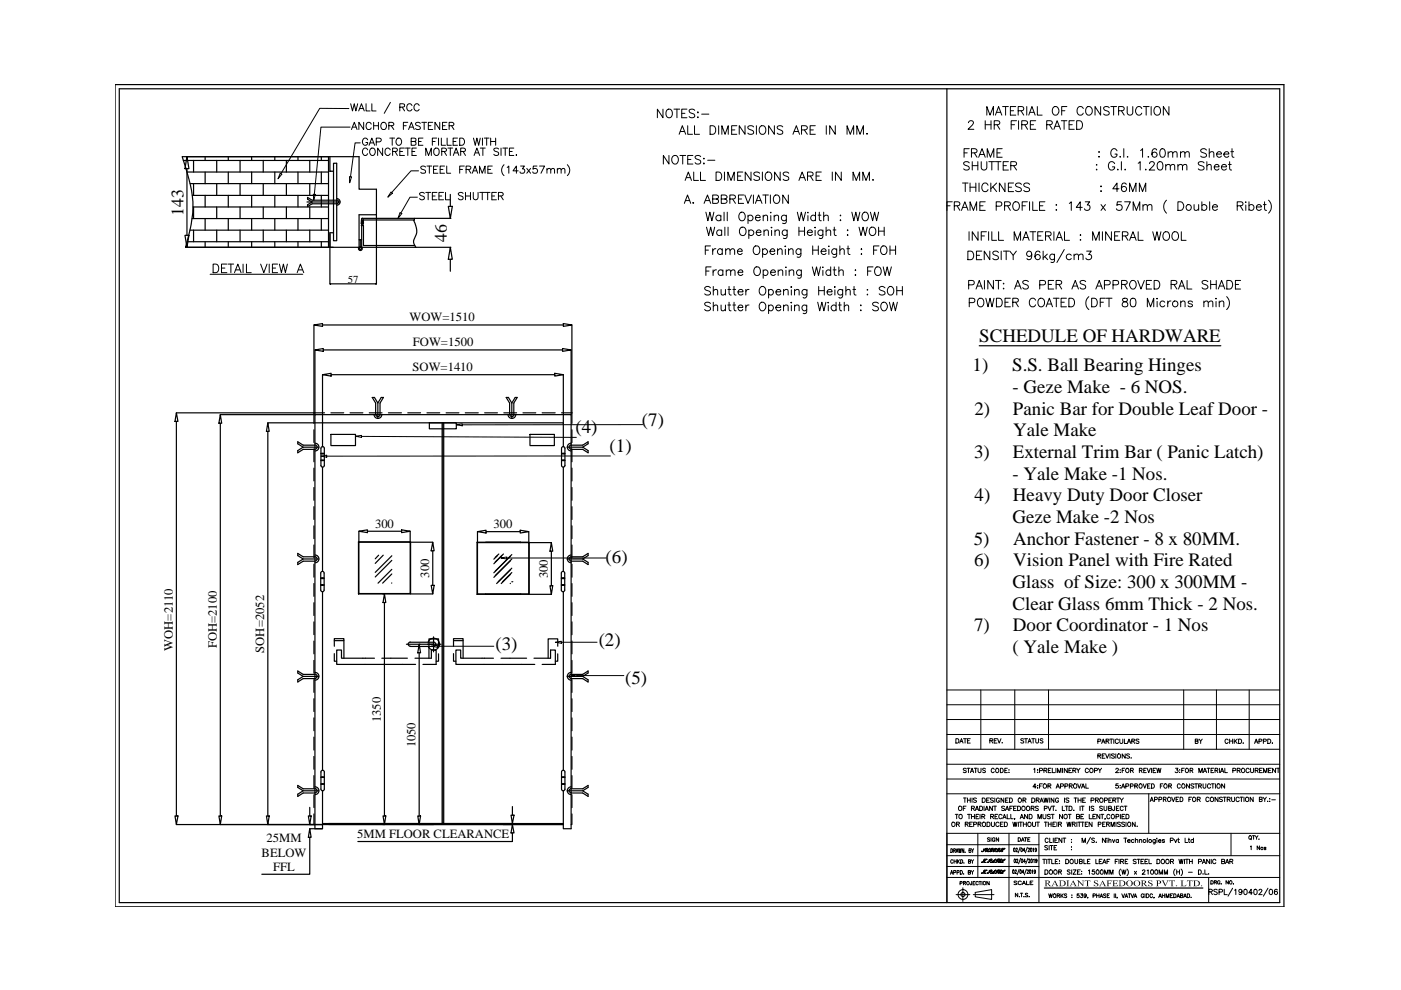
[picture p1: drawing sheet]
<svg xmlns="http://www.w3.org/2000/svg" width="297mm" height="210mm" viewBox="0 0 297 210" stroke-linecap="round" stroke-linejoin="round" font-family="sans-serif">
<defs><g id="words">
<g font-size="4">
<text x="207.6" y="72.5">SCHEDULE OF HARDWARE</text>
<text x="206.2" y="78.7">1)</text>
<text x="214.6" y="78.7">S.S. Ball Bearing Hinges</text>
<text x="214.7" y="83.3">- Geze Make - 6 NOS.</text>
<text x="206.6" y="87.9">2)</text>
<text x="214.8" y="87.9">Panic Bar for Double Leaf Door -</text>
<text x="122" y="91.9">(4)</text>
<text x="129.3" y="95.8">(1)</text>
<text x="136.1" y="90.2">(7)</text>
<text x="214.8" y="92.5">Yale Make</text>
<text x="206.5" y="97.1">3)</text>
<text x="214.7" y="101.7">- Yale Make -1 Nos.</text>
<text x="214.8" y="97.1">External Trim Bar ( Panic Latch)</text>
<text x="206.6" y="106.3">4)</text>
<text x="214.8" y="106.3">Heavy Duty Door Closer</text>
<text x="214.7" y="110.9">Geze Make -2 Nos</text>
<text x="128.4" y="119.4">(6)</text>
<text x="206.5" y="115.5">5)</text>
<text x="214.8" y="115.5">Anchor Fastener - 8 x 80MM.</text>
<text x="206.5" y="120">6)</text>
<text x="214.7" y="124.7">Glass of Size: 300 x 300MM -</text>
<text x="214.8" y="120">Vision Panel with Fire Rated</text>
<text x="214.7" y="129.2">Clear Glass 6mm Thick - 2 Nos.</text>
<text x="105" y="137.8">(3)</text>
<text x="126.9" y="136.9">(2)</text>
<text x="206.5" y="133.8">7)</text>
<text x="214.8" y="133.8">Door Coordinator - 1 Nos</text>
<text x="214.7" y="138.4">( Yale Make )</text>
<text x="132.6" y="144.9">(5)</text>
</g>
<g font-size="3.7">
<text x="38.9" y="45.7" transform="rotate(-90 38.9 45.7)">143</text>
<text x="94.7" y="51.2" transform="rotate(-90 94.7 51.2)">46</text>
</g>
<g font-size="2.7">
<text x="86.8" y="68.1">WOW=1510</text>
<text x="87.6" y="73.4">FOW=1500</text>
<text x="87.5" y="78.7">SOW=1410</text>
<text x="79.5" y="111.9">300</text>
<text x="104.7" y="112">300</text>
<text x="91" y="122.5" transform="rotate(-90 91 122.5)">300</text>
<text x="116.1" y="122.6" transform="rotate(-90 116.1 122.6)">300</text>
<text x="36.6" y="138" transform="rotate(-90 36.6 138)">WOH=2110</text>
<text x="45.9" y="137.4" transform="rotate(-90 45.9 137.4)">FOH=2100</text>
<text x="56" y="138.4" transform="rotate(-90 56 138.4)">SOH=2052</text>
<text x="80.7" y="153.1" transform="rotate(-90 80.7 153.1)">1350</text>
<text x="88.1" y="158.5" transform="rotate(-90 88.1 158.5)">1050</text>
<text x="56.5" y="178.6">25MM</text>
<text x="75.7" y="177.7">5MM FLOOR CLEARANCE</text>
<text x="55.5" y="181.6">BELOW</text>
<text x="57.9" y="184.6">FFL</text>
</g>
<text font-size="2.3" x="73.8" y="60.1">57</text>
</g></defs>
<!-- layer: 0 -->
<g fill="none" stroke="#000" stroke-width=".25">
<path d="M24.4 17.9h247.8v174.4h-247.8zM25.3 18.8h246v172.6h-246zM200.8 18.8v172.6M38.6 33.2h31.1v19.2h-30.4a26.1 26.1 0 0 0 1.3-12zM38.9 34h30.8M39.5 33.2h36.6v6.9h3.7v5.4h-3.7v6.9h-36.6M39.6 33.2l.5 2.6h-.9zM39.6 35.8v14.1M39.7 36.5h30M40.3 38.9h29.4M41 34v2.5M41 38.9v2.5"/>
<path d="M43.5 33.2v.8M43.5 36.5v2.4M45.9 34v2.5M45.9 38.9v2.5M48.4 33.2v.8M48.4 36.5v2.4M50.9 34v2.5M50.9 38.9v2.5M53.4 33.2v.8M53.4 36.5v2.4M55.8 34v2.5M55.8 38.9v2.5"/>
<path d="M58.3 33.2v.8M58.3 36.5v2.4M60.7 34v2.5M60.7 38.9v2.5M63.2 33.2v.8M63.2 36.5v2.4M65.7 34v2.5M65.7 38.9v2.5M68.1 33.2v.8M68.1 36.5v2.4M69.9 36.3h.1M69.9 33.2v3.1"/>
<path d="M69.9 36.3h.8M39.2 49.9h.9l-.5 2.5zM39.7 51.3h30M40.3 48.8h29.4M40.7 46.3h29M40.8 41.4h28.9M40.9 43.9h28.8M41 43.9v2.4M41 48.8v2.5M43.5 41.4v2.5M43.5 46.3v2.5M43.5 51.3v1.1"/>
<path d="M45.9 43.9v2.4M45.9 48.8v2.5M48.4 41.4v2.5M48.4 46.3v2.5M48.4 51.3v1.1M50.9 43.9v2.4M50.9 48.8v2.5M53.4 41.4v2.5M53.4 46.3v2.5M53.4 51.3v1.1M55.8 43.9v2.4M55.8 48.8v2.5"/>
<path d="M58.3 41.4v2.5M58.3 46.3v2.5M58.3 51.3v1.1M60.7 43.9v2.4M60.7 48.8v2.5M63.2 41.4v2.5M63.2 46.3v2.5M63.2 51.3v1.1M65.1 42.8h7M65.7 43.9v2.4M65.7 48.8v2.5M68.1 41.4v2.5"/>
<path d="M68.1 46.3v2.5M68.1 51.3v1.1M70.7 49.3v-14.7h.7v16.4h-.7v-1.7h-.8v10.9M71.4 42.4a.4 .4 0 0 1 .4 .4 .4 .4 0 0 1-.4 .4h-5.2l-1 .6v-.4l1-.6-1-.6v-.3l1 .5h5.2M71.4 42.1a.7 .7 0 0 1 .7 .7 .7 .7 0 0 1-.7 .7M76.1 50.8h.3v1.6M76.4 50.8h.3M76.6 47.4h.2l-.1 .2v4.8h18.9M76.6 47.1h.4M76.6 47.8h.5v4.3h10.8M76.6 47.1v.2M76.7 47.3l-.1 .1"/>
<path d="M76.7 46.4l-.1 1h.2l-.1-.1M76.9 46.7v.3M77 47v.1M77 46.8v.2M77 46.7h-.4a.56 .56 0 0 1 .5 .5 .56 .56 0 0 1-.5 .6M77 47h.1M77.1 47.1h-.4M79.8 45.5v14.7M87.7 46.7a3.8 3.8 0 0 1 0 4.3l.1 .7 .4 .7M87.9 46.6l-10.9 .1M87.9 46.3v.4M95.1 43.8h.8l-.4 2.5z"/>
<path d="M95.5 52.4l.4 2.6h-.8zM95.5 41.2v2.6M95.5 55v2.5M95.6 46.3h-18.8l-.1 .1M66.6 68.9l1.8-.3v.6zM66.6 68.9v20.9M66.8 74.2l1.8-.3v.6zM66.8 74.2v13.7h-20.1M68.4 79.4l1.8-.3v.6zM68.4 79.4v10.2h-11.6M68.4 68.9h51M68.6 74.2h50.7"/>
<path d="M69.9 60.2h.2zM70.1 60.2h9.6M70.2 79.4h47.4M79.7 60.2h.1zM117.6 79.1l1.8 .3-1.8 .3zM119.3 73.9l1.8 .3-1.8 .3zM119.4 68.6l1.9 .3-1.9 .3zM119.4 79.4v10.2M121.1 74.2v13.7M121.3 68.9v20.9M207.6 73.3h51.2M37.4 87.5l.3 1.9h-.6z"/>
<path d="M37.4 87.5h31.4M37.4 89.4v83.6M46.7 87.9l.3 1.8h-.6zM46.7 89.7v83.3M56.8 89.6l.3 1.9h-.6zM56.8 91.5v81.5M66.6 91.1v2.7M66.6 95.2v2.7M66.6 99.3v2.7M66.8 94.4h-2.5l-1.2-.7v.4l1.2 .7M66.8 94.3a.44 .44 0 0 1 .4 .5 .44 .44 0 0 1-.4 .4M66.8 94a.83 .83 0 0 1 .8 .8 .83 .83 0 0 1-.8 .8"/>
<path d="M67.6 94.8h-3.3l-1.2 .7v.5l1.2-.7h2.5M68 95.1v3.6a.36 .36 0 0 0 .4 .3 .36 .36 0 0 0 .4-.3v-3.6M68 96.2h.8M68 96.1h.8M68 97.6h.8M68.2 96.1v.1M68.2 97.6h.1M68.4 94.7v-5.1h51v5.1M68.4 96.1v.1M68.4 97.6h.1M68.4 99v22.1M68.6 96.1v.1"/>
<path d="M68.6 97.6h.1M68.8 95a.36 .36 0 0 0-.4-.3 .36 .36 0 0 0-.4 .3M70.2 92.1h5.2v2.4h-5.2zM70.2 87.5h2.7M74.2 87.5h2.7M78.3 87.5h2.7M79.3 87.9a.83 .83 0 0 0 .8 .8 .83 .83 0 0 0 .9-.8M79.6 87.9v-2.4l-.7-1.2h.5l.7 1.2v3.2M79.7 87.9a.44 .44 0 0 0 .4 .4 .44 .44 0 0 0 .5-.4M80.1 85.5l.7-1.2h.5l-.7 1.2v2.4M82.4 87.5h2.7M86.5 87.5h2.7"/>
<path d="M90.5 87.5h2.7M91 89.6h5.7v1.3h-5.7zM93.7 89.6v85M93.9 89.6v85M94.1 89.6v85M94.6 87.5h2.7M98.7 87.5h2.7M102.8 87.5h2.7M106.8 87.5h2.7M107.7 87.9a.83 .83 0 0 0 .8 .8 .83 .83 0 0 0 .9-.8M108 87.9v-2.4l-.7-1.2h.5l.7 1.2v3.2M108.1 87.9a.44 .44 0 0 0 .4 .4 .44 .44 0 0 0 .5-.4"/>
<path d="M108.5 85.5l.7-1.2h.5l-.8 1.2v2.4M110.9 87.5h2.7M112.4 92.1h5.1v2.4h-5.1zM114.9 87.5h2.8M119.1 95.1v3.6a.36 .36 0 0 0 .3 .3 .36 .36 0 0 0 .4-.3v-3.6M119.1 96.2h.7M119.1 96.1h.7M119.1 97.6h.7M119.1 87.5h2.2M119.2 96.1v.1M119.2 97.6h.1M119.4 96.1v.1"/>
<path d="M119.4 97.6h.1M119.4 99v22.1M119.6 96.1v.1M119.6 97.6h.1M119.8 95a.36 .36 0 0 0-.4-.3 .36 .36 0 0 0-.3 .3M120.2 94.8h3.3l1.2 .7v.5l-1.2-.7h-2.4M121.1 94.4h2.4l1.2-.7v.4l-1.2 .7M121.1 94.3a.44 .44 0 0 0-.4 .5 .44 .44 0 0 0 .4 .4M121.1 94a.83 .83 0 0 0-.8 .8 .83 .83 0 0 0 .8 .8M121.3 91.1v2.7M121.3 95.2v2.7M121.3 99.3v2.7"/>
<path d="M64.3 118.5l-1.2-.7v-.5l1.2 .8h2.5a.44 .44 0 0 1 .4 .4 .44 .44 0 0 1-.4 .4M66.6 103.4v2.7M66.6 107.4v2.7M66.6 111.5v2.7M66.6 115.6v2.7M66.6 119.6v2.8M66.8 117.7a.83 .83 0 0 1 .8 .8 .83 .83 0 0 1-.8 .8M67.6 118.5h-3.3l-1.2 .7v.5l1.2-.7h2.5M76 114.9h11.1v11h-11.1zM76 114.9v.1M76.1 115h10.9v10.8h-10.9zM76.1 112.6l1.8-.3v.6z"/>
<path d="M76.1 112.6v2.4M77.9 112.6h7.2M80.3 117.7l-.7 .8M81.3 117.7l-1.7 1.8M83.1 117.8l-3.5 3.6M83.1 118.8l-3.5 3.5M85.1 112.3l1.9 .3-1.9 .3zM87 112.6v2.4h4.8M91.8 115l.2 1.8h-.6zM91.8 116.8v7.3M101.1 115h11.1v11h-11.1zM101.1 115h.1"/>
<path d="M101.2 115h10.9v10.9h-10.9zM101.2 112.7l1.9-.3v.6zM101.2 112.7v2.3M103 115h7.4M103.1 112.7h7.2M105.5 117.8l-.8 .8M105.8 117.5l-.8 .7M106.4 117.8l-1.7 1.7M106.7 117.5l-1.7 1.7M108.2 117.9l-3.5 3.5M108.2 118.9l-3.5 3.5M108.5 117.6l-3.5 3.5"/>
<path d="M108.5 118.5l-3.5 3.5M110.3 112.4l1.8 .3-1.8 .3zM112.1 112.7v2.3h4.8M116.9 115l.3 1.9h-.6zM116.9 116.9v7.3M120.2 118.5h3.3l1.2 .7v.5l-1.2-.7h-2.4M121.1 118.1h2.4l1.2-.8v.5l-1.2 .7M121.1 118.1a.44 .44 0 0 0-.4 .4 .44 .44 0 0 0 .4 .4M121.1 117.7a.83 .83 0 0 0-.8 .8 .83 .83 0 0 0 .8 .8M121.3 103.4v2.7M121.3 107.4v2.7M121.3 111.5v2.7"/>
<path d="M121.3 115.6v2.7M121.3 119.6v2.8M66.6 123.7v2.7M66.6 127.8v2.7M66.6 131.9v2.7M66.6 135.9v2.7M68 121.5v3.6M68 122.7h.7M68 122.5h.7M68 124.1h.7M68 124h.7M68 125.1a.36 .36 0 0 0 .4 .4 .36 .36 0 0 0 .3-.4"/>
<path d="M68.2 122.5v.2M68.2 124v.1M68.4 122.5v.2M68.4 124v.1M68.4 125.5v37.9M68.5 122.5v.2M68.5 124v.1M68.7 121.5v3.6M68.7 121.5a.36 .36 0 0 0-.3-.4 .36 .36 0 0 0-.4 .4M70.9 138.6v1.6h.5M70.9 137v-1.6h2v4.2M70.9 135.8h2"/>
<path d="M79.4 139.6h-7v-1.8h-1v3.1h16.7M81 139.6h5.4M81.2 125.9h.3M81.5 125.9l.3 1.8h-.6zM81.5 127.7v45.3M83.1 120.7l-2.9 2.9M83.1 123.6h-.1M83.1 121.7l-2 1.9M86.2 136.6h7.3M87 136.2h4.9M87 137.1h4.9M87 136.1a.44 .44 0 0 0-.5 .5 .44 .44 0 0 0 .5 .4"/>
<path d="M87.1 125.9h4.7M88 139.6h3.5v-1.8h1v3.1h-2.8M88.9 136.6l.3 1.8h-.6zM88.9 138.4v34.6M90.8 136.1a1.25 1.25 0 0 1 1.9-.5 1.25 1.25 0 0 1 0 2 1.25 1.25 0 0 1-1.9-.6M91.4 135.4h1M91.4 124.1h.6l-.2 1.8zM91.9 135v3.2M91.9 136.1a.44 .44 0 0 1 .5 .5 .44 .44 0 0 1-.5 .4M93 138.6v1.6h-.5M93 137v-1.5h-2.1v4.1M96.2 138.6v1.6h.5"/>
<path d="M96.2 137v-1.6h2v4.2M96.2 135.8h2M103 125.9h7.4M104.6 139.6h-6.9v-1.8h-1v3.1h16.7M106.2 139.6h5.4M108.2 123.7h.1M108.2 121.8l-1.9 1.9M108.5 123.3h.1M108.5 120.5l-3.2 3.2M108.5 121.4l-1.9 1.9M112.2 126h4.7M113.2 139.6h3.5v-1.8h1v3.1h-2.8"/>
<path d="M116.6 124.2h.6l-.3 1.8zM118.3 138.6v1.6h-.6M118.3 137v-1.5h-2.1v4.1M119 122.7h.7M119 122.5h.7M119 124.1h.7M119 124h.7M119 121.5v3.6M119 125.1a.36 .36 0 0 0 .4 .4 .36 .36 0 0 0 .3-.4M119.2 122.5v.2M119.2 124v.1M119.4 122.5v.2"/>
<path d="M119.4 124v.1M119.4 125.5v37.9M119.6 122.5v.2M119.6 124v.1M119.7 121.5v3.6M119.7 121.5a.36 .36 0 0 0-.3-.4 .36 .36 0 0 0-.4 .4M121.3 123.7v2.7M121.3 127.8v2.7M121.3 131.9v2.7M121.3 135.9v2.7M66.6 140v2.7M66.6 144.1v2.7"/>
<path d="M66.6 148.2v2.7M66.6 152.2v2.7M66.6 156.3v2.7M66.8 143h-2.5l-1.2-.7v.4l1.2 .7M66.8 142.9a.44 .44 0 0 1 .4 .5 .44 .44 0 0 1-.4 .4l-2.5 .1-1.2 .7v-.5l1.2-.7h3.3M66.8 142.6a.83 .83 0 0 1 .8 .8 .83 .83 0 0 1-.8 .8M120.2 143.4h3.3l1.2 .7v.5l-1.2-.7h-2.4M121.1 143h2.4l1.2-.7v.4l-1.2 .7M121.1 142.9a.44 .44 0 0 0-.4 .5 .44 .44 0 0 0 .4 .4M121.1 142.6a.83 .83 0 0 0-.8 .8 .83 .83 0 0 0 .8 .8M121.3 140v2.7M121.3 144.1v2.7"/>
<path d="M121.3 148.2v2.7M121.3 152.2v2.7M121.3 156.3v2.7M37.1 173h.6l-.3 1.8zM37.4 174.8h31v.9h-1.6v-87.8h54.3v87.8h-1.7v-.9h-49.7M46.4 173h.6l-.3 1.8zM56.5 173h.6l-.3 1.8zM65.4 173h.6l-.3 1.8zM65.7 177.5v7.9h-10.2M65.7 175.7l.3 1.8h-.6zM65.7 175.7h2.7M65.7 171.2v1.8"/>
<path d="M66.6 172.6v2.2h.2M66.6 160.4v2.7M66.6 164.5v2.7M66.6 168.5v2.7M66.8 167.2h-2.5l-1.2-.7v.4l1.2 .8M66.8 167.2a.44 .44 0 0 1 .4 .4 .44 .44 0 0 1-.4 .5M66.8 166.8a.83 .83 0 0 1 .8 .8 .83 .83 0 0 1-.8 .9M67.6 167.7h-3.3l-1.2 .7v.5l1.2-.8h2.5M68 167.3a.36 .36 0 0 0 .4 .4 .36 .36 0 0 0 .4-.4M68 167.3v-3.6a.36 .36 0 0 1 .4-.4 .36 .36 0 0 1 .4 .4v3.6M68 164.8h.8M68 164.7h.8"/>
<path d="M68 166.3h.8M68 166.2h.8M68.2 164.7v.1M68.2 166.2v.1M68.4 167.7v7.1h51v-7.1M68.4 164.7v.1M68.4 166.2v.1M68.4 174.6h51M68.6 164.7v.1M68.6 166.2v.1M81.2 173h.6l-.3 1.8zM88.6 173h.6l-.3 1.8z"/>
<path d="M108.3 172.8h.7l-.4 1.8zM108.6 176.6v1.8h-32.7M108.6 174.8l.4 1.8h-.7zM108.6 171v1.8M119.1 167.3v-3.6a.36 .36 0 0 1 .3-.4 .36 .36 0 0 1 .4 .4v3.6M119.1 164.8h.7M119.1 164.7h.7M119.1 166.3h.7M119.1 166.2h.7M119.1 167.3a.36 .36 0 0 0 .3 .4 .36 .36 0 0 0 .4-.4M119.2 164.7v.1M119.2 166.2v.1"/>
<path d="M119.4 164.7v.1M119.4 166.2v.1M119.6 164.7v.1M119.6 166.2v.1M120.2 167.7h3.3l1.2 .7v.5l-1.2-.8h-2.4M121.1 167.2h2.4l1.2-.7v.4l-1.2 .8M121.1 167.2a.44 .44 0 0 0-.4 .4 .44 .44 0 0 0 .4 .5M121.1 166.8a.83 .83 0 0 0-.8 .8 .83 .83 0 0 0 .8 .9M121.3 172.6v2.2h-.2M121.3 160.4v2.7M121.3 164.5v2.7M121.3 168.5v2.7"/>
<path d="M221.4 188.3h33.6"/>
<circle cx="76.4" cy="52.7" r=".4"/>
<circle cx="76.4" cy="52.7" r=".23"/>
</g>
<!-- layer: DIM -->
<g fill="none" stroke="#000" stroke-width=".21">
<path d="M74.4 22l.3 1.5 .4-1.5 .4 1.5 .3-1.5M74.5 27.5l.6-1.6 .6 1.6M74.8 27h.7M76 23.5l.6-1.5 .6 1.5M76.3 23h.7M77.1 25.9v1.6l-1-1.6v1.6M77.6 22v1.5h.9M77.9 29.7a.56 .56 0 0 0-.6-.4 .56 .56 0 0 0-.5 .6 .63 .63 0 0 0 .3 .8 .63 .63 0 0 0 .8-.2v-.3h-.3M77.9 31.8a.56 .56 0 0 0-.6-.4 .56 .56 0 0 0-.5 .6v.4a.56 .56 0 0 0 .5 .6 .56 .56 0 0 0 .6-.4M78.2 30.8l.6-1.5 .6 1.5M78.5 30.3h.7M78.5 31.6l.2-.1a.59 .59 0 0 1 .9 .5v.4a.59 .59 0 0 1-.6 .6 .59 .59 0 0 1-.6-.6z"/>
<path d="M78.7 26.3a.56 .56 0 0 0-.6-.4 .56 .56 0 0 0-.5 .6v.4a.57 .57 0 0 0 .5 .6 .57 .57 0 0 0 .6-.4M78.8 22v1.5h.9M79.2 25.9v1.6M79.2 26.7h1M79.8 30.1l.9-.1 .1-.2-.1-.4-.9-.1v1.5M80.2 25.9v1.6M80.9 26.1l.1-.1a.59 .59 0 0 1 .9 .5v.4a.59 .59 0 0 1-.6 .6 .59 .59 0 0 1-.6-.6zM81.1 31.4v1.6l-1-1.6v1.6M82.4 26.7l.9-.1 .2-.4-.4-.3h-.7v1.6M82.6 29.3h1.1M82.7 31.8a.56 .56 0 0 0-.6-.4 .56 .56 0 0 0-.5 .6v.4a.56 .56 0 0 0 .5 .6 .56 .56 0 0 0 .6-.4M82.8 21.7l-1.3 2.3"/>
<path d="M82.9 26.7l.6 .8M83.2 29.3v1.5M83.2 32.1h.9l.2-.4-.4-.3h-.7v1.6M83.7 32.1l.6 .9M84.3 29.4a.71 .71 0 0 1 .9 .6 .71 .71 0 0 1-.9 .7l-.3-.5v-.3zM84.8 22.7l.9-.1v-.5l-.9-.1v1.5M84.8 32.1h.6M85.3 22.7l.5 .8M85.5 26.7h.6M85.7 31.4h-.9v1.6h.9M86 31.4h1M86.5 25.9h-1v1.6"/>
<path d="M86.5 31.4v1.6M86.6 27.5l.6-1.6 .6 1.6M86.8 27h.8M87.2 30l1-.1v-.5l-1-.1v1.5l1-.1v-.5l-.3-.2M87.3 22.4a.56 .56 0 0 0-.6-.4 .56 .56 0 0 0-.5 .6 .63 .63 0 0 0 .3 .8 .63 .63 0 0 0 .8-.2M87.3 32.1h.6M88.3 31.4h-1v1.6h1M88.7 30h.6M88.9 22.4a.56 .56 0 0 0-.7-.4 .56 .56 0 0 0-.4 .6 .63 .63 0 0 0 .2 .8 .63 .63 0 0 0 .9-.2M89.1 26.1l-.1-.1a.53 .53 0 0 0-.9 .3l1 .7-.1 .4h-.8l-.1-.2M89.4 25.9h1M89.7 29.3h-1v1.5h1"/>
<path d="M89.9 25.9v1.6M90.2 35.4l-.1-.1a.56 .56 0 0 0-.9 .3l1 .7-.1 .4h-.6l-.3-.2M90.3 33v-1.6l.6 1.6 .6-1.6v1.6M90.5 35.2h1M90.8 26.7h.6M91 35.2v1.5M91.7 30h.6M91.8 25.9h-1v1.6h1M91.9 35.9h.6M92.1 31.6a.56 .56 0 0 1 .6-.2 .56 .56 0 0 1 .4 .6v.4a.57 .57 0 0 1-.6 .6 .57 .57 0 0 1-.5-.6zM92.6 29.3h-.9v1.5M92.9 35.2h-1v1.5h1"/>
<path d="M93 29.3v1.5M93.2 25.9v1.6l-1-1.6v1.6M93.3 35.9h.6M93.6 29.3v1.5h.9M93.7 32.1h.8l.2-.4-.4-.3h-.6v1.6M93.8 26.7h.6M94.2 32.1l.5 .9M94.2 35.2h-.9v1.5h.9M94.7 35.2v1.5h.9M94.8 25.9h-1v1.6h1M94.8 29.3v1.5h.9M95 31.4h1"/>
<path d="M95.2 26.7l.9-.1 .1-.4-.3-.3h-.7v1.6M95.5 31.4v1.6M95.7 26.7l.5 .8M96.1 30h.6M96.1 33l.6-1.6 .6 1.6M96.4 32.4h.7M97 29.3h-.9v1.5h.9M97.5 29.3h.5a.82 .82 0 0 1 .5 .7 .82 .82 0 0 1-.5 .8h-.5zM97.5 35.9h.6M97.7 32.1h.9l.1-.4-.4-.3h-.6v1.6M98.2 32.1l.5 .9M98.4 35.2h-.9v1.5"/>
<path d="M98.8 35.9h.9l.1-.3v-.3l-1-.1v1.5M99.3 35.9l.5 .8M100.1 36.7l.6-1.5 .6 1.5M100.3 36.2h.8M100.4 29.3l.4 1.5 .3-1.5 .4 1.5 .3-1.5M100.5 33l.6-1.6 .6 1.6M100.8 32.4h.7M101.7 36.7v-1.5l.5 1.5 .6-1.5v1.5M101.8 31.4h1.1M102.3 29.3v1.5M102.4 31.4v1.6M102.7 29.3h1"/>
<path d="M103.2 29.3v1.5M103.4 35.9h.6M104 30h1.1M104 29.3v1.5M104.4 35.2h-1v1.5h1M105.1 29.3v1.5M105.7 31.6a.58 .58 0 0 0-.5-.2 .58 .58 0 0 0-.5 .4l.1 .2 .8 .3 .1 .4a.6 .6 0 0 1-1 0M106.2 31.4v1.6M106.6 31.4h1M106.9 34.9a1.57 1.57 0 0 0 0 2.3M107.1 31.4v1.6M107.5 35.5l.4-.3v1.5"/>
<path d="M108 32.1h.6M108.9 31.4h-.9v1.6h.9M109.4 32.9h.1zM109.9 36.2h-1.1l.7-1v1.5M110.4 35.2h.8l-.4 .6a.52 .52 0 0 1 .4 .7 .52 .52 0 0 1-.8 .2l-.1-.3M111.7 35.7l.8 1M112.5 35.7l-.8 1M113.8 35.2h-.7l-.1 .7a.54 .54 0 0 1 .8-.1 .54 .54 0 0 1 0 .8 .54 .54 0 0 1-.8-.2M114.4 35.2h1.1l-.8 1.5M116 36l.3-.3 .4 .1 .1 .9M116 35.7v1M116.8 36l.3-.3 .4 .1 .1 .9"/>
<path d="M118.2 36l.3-.3 .4 .1 .1 .9M118.2 35.7v1M119 36l.3-.3 .4 .1 .1 .9M120.3 34.9a1.57 1.57 0 0 1 0 2.3M140.6 23.1v1.9l-1.2-1.9v1.9M141.5 23.2a.87 .87 0 0 1 1.1 .4 .87 .87 0 0 1-.2 1.1 .66 .66 0 0 1-.8 .2 .66 .66 0 0 1-.4-.6l.1-.7zM141.8 33v1.8l-1.2-1.8v1.8M142.6 33.2a.83 .83 0 0 1 1.2 .1 .83 .83 0 0 1-.1 1.2 .75 .75 0 0 1-1 .1 .75 .75 0 0 1-.3-1zM142.9 23.1h1.2M143.5 23.1v1.9M144 28.5l.7-1.8 .7 1.8M144.2 33h1.2"/>
<path d="M144.2 27.9h.9M144.5 24h.7M144.8 33v1.8M145.3 38.3l.6-1.8 .7 1.8M145.5 37.7h.9M145.6 23.1h-1.1v1.9h1.1M145.8 26.7v1.8h1M145.8 33.8h.7M146.9 33h-1.1v1.8h1.1M147.1 36.5v1.8h1M147.2 26.7v1.8h1.1M147.3 23.4a.67 .67 0 0 0-.7-.3 .67 .67 0 0 0-.5 .5l.2 .3 .8 .3 .2 .5a.78 .78 0 0 1-1.2 0"/>
<path d="M148 23.7v.2zM148 24.8v.2zM148.5 36.5v1.8h1.1M148.6 33.2a.67 .67 0 0 0-.7-.3 .67 .67 0 0 0-.5 .5l.1 .2 .9 .4 .2 .5a.71 .71 0 0 1-1.2 0M148.8 24.2h1.5M149.2 33.6h.1zM149.2 34.6v.2zM150 34h1.6M150.6 26.7h.5a.98 .98 0 0 1 .7 .9 .98 .98 0 0 1-.7 .9h-.5zM151.8 36.5h.6a.95 .95 0 0 1 .6 .9 .95 .95 0 0 1-.6 .9h-.6zM152.4 26.7v1.8M153 28.5v-1.8l.7 1.8 .7-1.8v1.8"/>
<path d="M153.6 36.5v1.8M154.3 38.3v-1.8l.7 1.8 .7-1.8v1.8M155.1 27.5h.7M156.2 26.7h-1.1v1.8h1.1M156.4 37.3h.7M157.5 36.5h-1.1v1.8h1.1M158 26.7v1.8l-1.3-1.8v1.8M159.2 36.5v1.8l-1.2-1.8v1.8M159.8 26.9a.7 .7 0 0 0-1.2 .2l.1 .2 .9 .4 .2 .5a.82 .82 0 0 1-1.2 0M160.4 26.7v1.8M161.1 36.7a.7 .7 0 0 0-1.3 .2l.2 .3 .7 .2a.43 .43 0 0 1 .3 .3 .43 .43 0 0 1-.1 .5 .86 .86 0 0 1-1.1-.2M161.1 26.9l.4-.2a.91 .91 0 0 1 .9 .9 .91 .91 0 0 1-.9 .9l-.4-.3-.1-.4z"/>
<path d="M161.6 36.5v1.8M162.6 36.6a.84 .84 0 0 1 1.1 .8 .84 .84 0 0 1-1.1 .8l-.4-.6v-.4zM164.2 26.7v1.8l-1.2-1.8v1.8M165.4 36.5v1.8l-1.2-1.8v1.8M166 26.9a.67 .67 0 0 0-.7-.3 .67 .67 0 0 0-.5 .5l.1 .2 .9 .4 .2 .5a.78 .78 0 0 1-1.2 0M167.2 36.7a.67 .67 0 0 0-.6-.3 .67 .67 0 0 0-.6 .5l.2 .3 .9 .3 .1 .5a.78 .78 0 0 1-1.2 0M168.1 28.5l.7-1.8 .7 1.8M168.4 27.9h.9M169.4 38.3l.7-1.8 .7 1.8M169.6 37.7h.9M169.9 27.5l1.1-.1 .2-.2-.1-.4-.4-.1h-.8v1.8M170.5 27.5l.7 1"/>
<path d="M171.2 37.3l1-.1 .2-.2-.1-.4-.3-.1h-.8v1.8M171.8 27.5h.6M171.8 37.3l.6 1M172.9 26.7h-1.1v1.8h1.1M173 37.3h.7M174.1 36.5h-1.1v1.8h1.1M175.2 26.7v1.8M176.5 36.5v1.8M177.1 26.7v1.8l-1.2-1.8v1.8M178.4 36.5v1.8l-1.3-1.8v1.8M179.6 28.5v-1.8l.7 1.8 .7-1.8v1.8M180.9 38.3v-1.8l.6 1.8 .8-1.8v1.8"/>
<path d="M181.7 28.5v-1.8l.6 1.8 .8-1.8v1.8M182.9 38.3v-1.8l.7 1.8 .7-1.8v1.8M183.8 28.3v.2zM185.1 38.1v.2zM204.1 38.8h1.1M204.4 32.4h.7M204.7 38.8v1.8M205.3 26l.4-.4 .6 .2a.55 .55 0 0 1-.2 .7l-.9 .9h1.3M205.5 31.5h-1.1v1.8M205.5 34.5a.67 .67 0 0 0-.6-.3 .67 .67 0 0 0-.6 .5l.2 .3 .8 .3 .2 .5a.78 .78 0 0 1-1.2 0M205.7 38.8v1.8M205.7 39.7h1.2"/>
<path d="M206 32.4l1-.1 .2-.2-.1-.4-.4-.2h-.7v1.8M206.1 34.3v1.8M206.1 35.1h1.2M206.6 32.4l.6 .9M206.9 38.8v1.8M207.3 34.3v1.8M207.5 33.3l.7-1.8 .7 1.8M207.6 38.8v1.8M207.7 32.8h.9M208 34.3v1.2a.6 .6 0 0 0 .6 .6 .6 .6 0 0 0 .6-.6v-1.2M208.9 25.6v1.8M208.9 26.4h1.2"/>
<path d="M209.2 24.4v-1.8l.7 1.8 .7-1.8v1.8M209.3 33.3v-1.8l.7 1.8 .7-1.8v1.8M209.5 39.3a.67 .67 0 0 0-.8-.5 .67 .67 0 0 0-.5 .7 .75 .75 0 0 0 .2 1 .75 .75 0 0 0 1-.1l.1-.2M209.6 34.3h1.3M210.1 38.8v1.8M210.1 25.6v1.8M210.3 34.3v1.8M210.5 39.6l.8 1M210.8 26.4h1l.2-.3-.1-.3-.3-.2h-.8v1.8M211 24.4l.7-1.8 .7 1.8M211 34.3h1.2M211.3 38.8l-1.2 1.2"/>
<path d="M211.3 23.8h.8M211.4 32.4h.7M211.4 26.4l.6 1M211.6 34.3v1.8M212.5 31.5h-1.1v1.8h1.1M212.6 22.6h1.2M212.7 35.1h.7M213.1 38.8v1.8l-1.2-1.8v1.8M213.2 22.6v1.8M213.8 34.3h-1.1v1.8h1.1M213.8 39.7h.7M214.2 23.5h.7"/>
<path d="M214.3 35.1l1.1-.1 .1-.4-.4-.3h-.8v1.8M214.4 26.4h.7M214.9 38.8h-1.1v1.8h1.1M214.9 35.1l.6 1M215.4 22.6h-1.2v1.8h1.2M215.5 25.6h-1.1v1.8M215.9 23.5l1-.1 .2-.3-.1-.3-.4-.2h-.7v1.8M216 25.6v1.8M216.5 23.5l.6 .9M216.5 39.1a.68 .68 0 0 0-.6-.3 .68 .68 0 0 0-.6 .5l.2 .2 .9 .4 .1 .5a.82 .82 0 0 1-1.2 0M216.6 26.4h1.1l.2-.3-.1-.3-.4-.2h-.8v1.8M217.3 26.4l.6 1"/>
<path d="M217.7 22.6v1.8M218.1 24.4l.7-1.8 .7 1.8M218.3 39.1a.67 .67 0 0 0-.7-.3 .67 .67 0 0 0-.5 .5l.1 .2 .7 .3a.43 .43 0 0 1 .4 .3 .43 .43 0 0 1-.2 .4 .86 .86 0 0 1-1-.1M218.4 23.8h.8M218.5 26.4h.6M219.6 25.6h-1.1v1.8h1.1M219.9 22.6v1.8h1.1M221.9 26.4h1l.2-.3-.1-.3-.3-.2h-.8v1.8M222.5 26.4l.6 1M223.3 22.8a.83 .83 0 0 1 1.1 .2 .83 .83 0 0 1-.1 1.2 .66 .66 0 0 1-.8 .2 .66 .66 0 0 1-.4-.7zM223.4 27.4l.7-1.8 .7 1.8M223.7 26.8h.9"/>
<path d="M225 25.6h1.2M225.1 23.5h.7M225.6 25.6v1.8M226.2 22.6h-1.1v1.8M226.7 26.4h.6M227.8 25.6h-1.1v1.8h1.1M228.3 25.6h.6a.98 .98 0 0 1 .6 .9 .98 .98 0 0 1-.6 .9h-.6zM229.7 23a.64 .64 0 0 0-1-.3 .91 .91 0 0 0-.4 1.1 .91 .91 0 0 0 1.1 .5l.3-.3M230.3 22.8a.83 .83 0 0 1 1.2 .2 .83 .83 0 0 1-.1 1.2 .66 .66 0 0 1-.8 .2 .66 .66 0 0 1-.4-.7zM232.4 35h.2zM232.4 36h.2zM232.9 32.2h.2z"/>
<path d="M232.9 33.3h.2zM233.4 39.5h.1zM233.4 22.6v1.8l-1.2-1.8v1.8M235.2 22.8a.67 .67 0 0 0-.7-.2 .67 .67 0 0 0-.5 .4l.2 .3 .8 .4 .2 .5a.78 .78 0 0 1-1.2 0M235.5 22.6h1.2M236.1 22.6v1.8M236.3 34.7a.68 .68 0 0 0-.7-.4 .68 .68 0 0 0-.6 .7 .75 .75 0 0 0 .3 .9 .75 .75 0 0 0 .9-.1l.1-.4h-.4M236.8 32a.64 .64 0 0 0-.9-.3 .89 .89 0 0 0-.4 1.1 .89 .89 0 0 0 1.1 .5l.2-.6h-.4M236.9 36h.2zM237.2 23.5l1-.1 .2-.3-.1-.3-.4-.2h-.7v1.8M237.4 33.3h.2zM237.8 34.3v1.8"/>
<path d="M237.8 23.5l.6 .9M238.3 31.5v1.8M238.5 36h.1zM238.8 39.1a.5 .5 0 0 0-.8-.2 1.05 1.05 0 0 0 .4 1.7 .55 .55 0 0 0 .5-.5 .55 .55 0 0 0-.6-.6 .55 .55 0 0 0-.5 .5M239 22.6v1.3a.6 .6 0 0 0 .6 .5 .6 .6 0 0 0 .6-.5v-1.3M239.1 33.2v.1zM241.3 34.6l.4-.3v1.8M241.8 31.9l.4-.4v1.8M242.1 23a.68 .68 0 0 0-.8-.4 .68 .68 0 0 0-.5 .7 .76 .76 0 0 0 .2 1 .76 .76 0 0 0 1-.1l.1-.2M242.4 22.6h1.2M242.9 35.9v.2zM243 22.6v1.8"/>
<path d="M243.4 33.3h.2zM243.7 34.7l.4-.4 .6 .1a.55 .55 0 0 1-.2 .8l-.9 .9h1.2M244.1 22.6v1.8M244.8 22.8a.76 .76 0 0 1 1-.1 .76 .76 0 0 1 .3 1 .75 .75 0 0 1-1 .7 .75 .75 0 0 1-.4-1.1zM245.3 31.8l-.4-.3a1 1 0 0 0-.7 .9 1 1 0 0 0 .5 .9 .55 .55 0 0 0 .6-.5 .55 .55 0 0 0-.5-.6 .55 .55 0 0 0-.6 .6M245.6 34.4a.58 .58 0 0 1 .9 .2 .9 .9 0 0 1-.6 1.5 1.07 1.07 0 0 1-.3-1.7zM246.1 31.7l.3-.2a1 1 0 0 1 .7 .9 1 1 0 0 1-.5 .9h-.2a1.14 1.14 0 0 1-.3-1.6zM247.2 35.2l.4-.3 .4 .1 .1 1.1M247.2 34.9v1.2M247.7 32.5l.4-.3h.5v1.1M247.7 32.2v1.1M247.8 22.6v1.8l-1.2-1.8v1.8"/>
<path d="M248.1 35.2l.5-.3 .4 .1 .1 1.1M248.6 32.5l.5-.3h.4l.1 1.1M249.7 35.2a.63 .63 0 0 1 .9-.2l.1 1.1M249.7 34.9v1.2M250.3 32.5l.4-.3h.4l.1 1.1M250.3 32.2v1.1M250.7 35.2l.4-.3 .5 .1v1.1M251.2 32.5l.4-.3h.5l.1 1.1M255.3 34.5a.7 .7 0 0 0-1.2 .2l.1 .3 .9 .3 .2 .5a.82 .82 0 0 1-1.2 0M255.8 31.8a.68 .68 0 0 0-.7-.3 .68 .68 0 0 0-.5 .5l.1 .2 .9 .4 .2 .5a.82 .82 0 0 1-1.2 0M255.9 35.2l.4-.3 .4 .1 .1 1.1M255.9 34.3v1.8"/>
<path d="M256.4 32.5l.2-.3a.44 .44 0 0 1 .8 .3v.8M256.4 31.5v1.8M257.4 35.4h1.1a.55 .55 0 0 0-.8-.5 .55 .55 0 0 0-.2 .9 .54 .54 0 0 0 1 0M258 32.7h1a.55 .55 0 0 0-.8-.5 .55 .55 0 0 0-.2 .9 .54 .54 0 0 0 1 0M259 35.4h1a.58 .58 0 0 0-.6-.5 .58 .58 0 0 0-.5 .6 .58 .58 0 0 0 .5 .6h.3l.3-.3M259.5 32.7h1a.57 .57 0 0 0-.6-.5 .57 .57 0 0 0-.5 .6 .57 .57 0 0 0 .5 .5l.6-.2M260.4 34.9h.6M260.7 34.3v1.4l.1 .3 .3 .1M261 32.2h.5M261.2 31.5v1.5l.1 .3h.3M44.5 58.2h19.7M45.2 56h.6a.98 .98 0 0 1 .6 .9 .98 .98 0 0 1-.6 .9h-.6z"/>
<path d="M47 56.8h.7M48.1 56h-1.1v1.8h1.1M48.4 56h1.1M49 56v1.8M49.7 57.8l.7-1.8 .7 1.8M50 57.2h.9M51.5 56v1.8M52.3 56v1.8h1M55.3 56l.6 1.8 .7-1.8M57.1 56v1.8M57.8 56.8h.6M58.9 56h-1.1v1.8h1.1"/>
<path d="M59.2 56l.5 1.8 .4-1.8 .4 1.8 .4-1.8M63 57.8l.7-1.8 .7 1.8M63.3 57.2h.8M90 41a.58 .58 0 0 0-.6-.2 .58 .58 0 0 0-.4 .4l.3 .3 .5 .2 .2 .4a.6 .6 0 0 1-1 0M90.3 40.8h1M90.8 40.8v1.6M91.7 41.6h.6M92.6 40.8h-.9v1.6h.9M93.1 41.6h.6M94 40.8h-.9v1.6h.9M94.5 40.8v1.6h.8M98.2 41a.58 .58 0 0 0-.6-.2 .58 .58 0 0 0-.4 .4l.3 .3 .6 .2 .1 .4a.6 .6 0 0 1-1 0"/>
<path d="M98.7 41.6h1.1M98.7 40.8v1.6M99.8 40.8v1.6M100.3 40.8l.1 1.3a.53 .53 0 0 0 .5 .3 .53 .53 0 0 0 .5-.5v-1.1M101.7 40.8h1.1M102.2 40.8v1.6M102.9 40.8h1M103.4 40.8v1.6M104.3 41.6h.6M105.3 40.8h-1v1.6h1M105.7 41.6l.9-.1 .1-.4-.4-.3h-.6v1.6M106.2 41.6l.5 .8"/>
<path d="M145.1 43.1l.7-1.8 .6 1.8M145.3 42.5h.9M146.9 43h.2zM149.3 43.1l.7-1.8 .7 1.8M149.5 53h.7M149.6 42.5h.8M149.7 45l.4 1.8 .4-1.8 .4 1.8 .5-1.8M149.7 57.5h.6M149.8 48.2l.5 1.7 .4-1.7 .4 1.7 .4-1.7M150.6 52.1h-1.1v1.9M150.8 56.6h-1.1v1.8M151.1 42.2l1.1-.1 .1-.2-.1-.4-.3-.2h-.8v1.8h.8a.47 .47 0 0 0 .4-.4 .47 .47 0 0 0-.4-.5"/>
<path d="M151.1 52.7v1.3M151.2 57.2v1.2M151.8 52.7a.65 .65 0 0 0-.7 .6M151.9 57.2a.64 .64 0 0 0-.7 .5M152.8 45.9a.59 .59 0 0 0-.8-.1 .59 .59 0 0 0 0 .9 .59 .59 0 0 0 .8-.1M152.8 45.6v1.2M152.9 42.2l1-.1 .2-.2-.1-.4-.3-.2h-.8v1.8h.8a.47 .47 0 0 0 .4-.3 .47 .47 0 0 0-.1-.4l-.3-.2M153 49a.59 .59 0 0 0-.9-.1 .59 .59 0 0 0 0 .9 .59 .59 0 0 0 .9-.1M153 48.8v1.1M153.1 53a.57 .57 0 0 0-.8-.1 .57 .57 0 0 0 0 .9 .57 .57 0 0 0 .8-.1M153.1 52.7v1.3M153.3 57.5a.57 .57 0 0 0-.9-.1 .57 .57 0 0 0 0 .8 .57 .57 0 0 0 .9 0"/>
<path d="M153.3 57.2v1.2M153.5 45v1.8M153.7 48.2v1.7M153.9 53.1l.4-.4 .4 .2 .1 1.1M153.9 52.7v1.3M154 57.6l.4-.4 .4 .1 .1 1.1M154 57.2v1.2M154.2 45v1.8M154.4 48.2v1.7M154.7 42.2l1.1-.1 .1-.2-.1-.4-.3-.2h-.8v1.8M154.8 53.1l.4-.4 .4 .2 .2 1.1M154.9 57.6l.4-.4 .5 .1v1.1"/>
<path d="M155.3 42.2l.6 .9M156.4 53.3h1a.56 .56 0 0 0-.8-.5 .56 .56 0 0 0-.2 .9 .54 .54 0 0 0 1 0M156.5 57.7h1a.55 .55 0 0 0-.8-.4 .55 .55 0 0 0-.1 .9 .54 .54 0 0 0 .9 0M156.6 42.2h.6M156.9 48.4a.83 .83 0 0 1 1.2 .1 .83 .83 0 0 1-.1 1.2 .83 .83 0 0 1-1.2-.1 .83 .83 0 0 1 .1-1.2zM157 45.1a.88 .88 0 0 1 1 .4 .88 .88 0 0 1-.2 1.1 .66 .66 0 0 1-.7 .2 .66 .66 0 0 1-.5-.7v-.4zM157.7 41.3h-1.1v1.8h1.1M157.9 41.3l.7 1.8 .7-1.8M158.6 45.9a.59 .59 0 0 1 .9-.1 .59 .59 0 0 1 0 .9 .59 .59 0 0 1-.9-.1M158.6 45.6v1.8M158.8 49a.59 .59 0 0 1 .8-.1 .59 .59 0 0 1 0 .9 .59 .59 0 0 1-.8-.1M158.8 48.8v1.8"/>
<path d="M159.7 41.3v1.8M159.9 52.4a.76 .76 0 0 1 1-.1 .76 .76 0 0 1 .2 1 .75 .75 0 0 1-1 .6 .75 .75 0 0 1-.4-1zM160 56.8a.76 .76 0 0 1 1-.1 .76 .76 0 0 1 .2 1 .75 .75 0 0 1-.9 .7 .75 .75 0 0 1-.5-1.1zM160.2 43.1l.6-1.8 .8 1.8M160.2 46.1h1a.55 .55 0 0 0-.8-.4 .55 .55 0 0 0-.2 .9 .54 .54 0 0 0 1 0M160.3 49.3h1a.55 .55 0 0 0-.7-.5 .55 .55 0 0 0-.2 .9 .54 .54 0 0 0 .9 0M160.4 42.5h.9M161.7 53a.59 .59 0 0 1 .9-.1 .59 .59 0 0 1 0 .9 .59 .59 0 0 1-.9-.1M161.7 52.7v1.9M161.7 41.3h1.2M161.8 46l.4-.4 .5 .1v1.1M161.8 57.5a.57 .57 0 0 1 .8-.1 .57 .57 0 0 1 0 .8 .57 .57 0 0 1-.8 0"/>
<path d="M161.8 45.6v1.2M161.8 57.2v1.8M162 49.1l.4-.3h.4l.1 1.1M162 48.8v1.1M162.3 41.3v1.8M163.3 53.3h1a.56 .56 0 0 0-.8-.5 .56 .56 0 0 0-.2 .9 .54 .54 0 0 0 1 0M163.3 41.3v1.8M163.4 57.7h1a.55 .55 0 0 0-.8-.4 .55 .55 0 0 0-.1 .9 .54 .54 0 0 0 .9 0M163.4 45v.2zM163.4 45.7v1.1M163.6 48.2v.1zM163.6 48.8v1.1"/>
<path d="M164.1 41.6a.66 .66 0 0 1 .8-.2 .66 .66 0 0 1 .4 .6v.4a.68 .68 0 0 1-.7 .7 .68 .68 0 0 1-.6-.7zM164.1 46l.5-.4 .4 .1 .1 1.1M164.1 45.6v1.2M164.3 49.1l.4-.3h.5v1.1M164.3 48.8v1.1M164.9 53.1l.4-.4 .4 .2 .1 1.1M164.9 52.7v1.3M165 57.6a.63 .63 0 0 1 .9-.3l.1 1.1M165 57.2v1.2M166.5 52.1v.2zM166.5 52.9v1.1M166.6 56.7h.1z"/>
<path d="M166.6 57.3v1.1M166.7 45.6v1.4a.49 .49 0 0 1-.3 .4 .49 .49 0 0 1-.5-.1M166.7 45.9a.59 .59 0 0 0-.8-.1 .59 .59 0 0 0 0 .9 .59 .59 0 0 0 .8-.1M166.9 48.8l-.1 1.6-.3 .2-.4-.1M166.9 49a.59 .59 0 0 0-.9-.1 .59 .59 0 0 0 0 .9 .59 .59 0 0 0 .9-.1M167.1 41.3v1.8l-1.1-1.8v1.8M167.2 53.1l.5-.4 .4 .2 .1 1.1M167.2 52.7v1.3M167.3 57.6a.63 .63 0 0 1 .9-.3l.1 1.1M167.3 57.2v1.2M169.1 45l.4 1.8 .4-1.8 .4 1.8 .5-1.8M169.4 48.2v1.7"/>
<path d="M169.4 49h1.2M169.8 52.7v1.4a.51 .51 0 0 1-.8 .4M169.8 53a.59 .59 0 0 0-.9-.1 .59 .59 0 0 0 0 .9 .59 .59 0 0 0 .9-.1M169.9 57.2v1.4a.47 .47 0 0 1-.3 .4 .47 .47 0 0 1-.5-.1M169.9 57.5a.57 .57 0 0 0-.8-.1 .57 .57 0 0 0 0 .8 .57 .57 0 0 0 .8 0M170.6 48.2v1.7M171.2 49.3h1a.59 .59 0 0 0-.7-.5 .59 .59 0 0 0-.4 .8 .59 .59 0 0 0 .8 .3l.3-.2M171.3 45v.2zM171.3 45.7v1.1M172.2 56.6l.5 1.8 .4-1.8 .4 1.8 .5-1.8M172.3 53h1.2M172.3 52.1v1.9"/>
<path d="M172.8 48.2v.1zM172.8 48.8v1.1M172.9 45.9a.57 .57 0 0 0-.8-.1 .57 .57 0 0 0 0 .8 .57 .57 0 0 0 .8 0M172.9 45v1.8M173.5 45.6h.5M173.5 52.1v1.9M173.7 45v1.5l.1 .2 .3 .1M174.1 53.3h1a.57 .57 0 0 0-.8-.5 .57 .57 0 0 0-.1 .9 .58 .58 0 0 0 .9 0M174.5 48.8l-.1 1.6-.3 .2-.4-.1M174.5 49a.59 .59 0 0 0-.9-.1 .59 .59 0 0 0 0 .9 .59 .59 0 0 0 .9-.1M174.5 56.6v.2zM174.5 57.3v1.1"/>
<path d="M174.6 46l.3-.3a.44 .44 0 0 1 .7 .3v.8M174.6 45v1.8M175.1 49.1l.3-.3a.44 .44 0 0 1 .7 .3v.8M175.1 48.2v1.7M175.7 52.1v.2zM175.7 52.9v1.1M176.1 57.5a.57 .57 0 0 0-.8-.1 .57 .57 0 0 0 0 .8 .57 .57 0 0 0 .8 0M176.1 56.6v1.8M176.6 48.8h.6M176.6 57.2h.7M176.9 48.2v1.4l.1 .3h.3M176.9 56.6v1.5l.1 .2 .3 .1"/>
<path d="M177.4 52.7l-.1 1.7-.2 .2-.5-.1M177.4 53a.59 .59 0 0 0-.9-.1 .59 .59 0 0 0 0 .9 .59 .59 0 0 0 .9-.1M177.9 57.6l.4-.4 .4 .1 .1 1.1M177.9 56.6v1.8M178.1 53.1l.4-.4 .4 .2 .1 1.1M178.1 52.1v1.9M178.1 45.7h.2zM178.1 46.7h.2zM179.5 52.7h.6M179.6 49.9h.2zM179.7 48.8v.1zM179.8 52.1v1.5l.1 .3 .3 .1"/>
<path d="M180.6 45l.4 1.8 .5-1.8 .4 1.8 .4-1.8M181.3 57.3h.2zM181.3 58.3h.2zM182.1 48.2l.5 1.7 .4-1.7 .4 1.7 .5-1.7M182.6 53.9h.1zM182.6 52.7v.2zM183.1 45.1a.88 .88 0 0 1 1 .4 .88 .88 0 0 1-.1 1.1 .66 .66 0 0 1-.8 .2 .66 .66 0 0 1-.4-.7v-.4zM184 57.5h.7M184.5 48.4a.83 .83 0 0 1 1.1 .1 .83 .83 0 0 1-.1 1.2 .83 .83 0 0 1-1.1-.1 .83 .83 0 0 1 .1-1.2zM184.5 45l.5 1.8 .4-1.8 .5 1.8 .4-1.8M185.1 56.6h-1.1v1.8M185.2 53h.7"/>
<path d="M185.6 56.8a.76 .76 0 0 1 1-.1 .76 .76 0 0 1 .2 1 .75 .75 0 0 1-.9 .7 .75 .75 0 0 1-.5-1.1zM186.3 49h1.2M186.3 48.2v1.7M186.4 52.1h-1.2v1.9M186.9 52.4a.66 .66 0 0 1 .7-.2 .66 .66 0 0 1 .5 .7v.4a.68 .68 0 0 1-.7 .7 .68 .68 0 0 1-.7-.7zM187.3 56.6l.4 1.8 .4-1.8 .4 1.8 .5-1.8M187.5 48.2v1.7M188.7 53h1.2M188.7 52.1v1.9M189.9 52.1v1.9M200.8 43.6h.6M201.9 42.8h-1.1v1.8"/>
<path d="M202.3 43.6l1-.1 .2-.2-.1-.3-.3-.2h-.8v1.8M202.9 43.6l.6 1M203.8 44.6l.8-1.8 .6 1.8M204.1 44h.9M205.2 53.2h.6a.98 .98 0 0 1 .7 1 .98 .98 0 0 1-.7 .9h-.6zM205.5 49.1v1.9M205.7 44.6v-1.8l.7 1.8 .7-1.8v1.8M207 54.1h.7M207.4 49.1v1.9l-1.3-1.9v1.9M207.7 43.6h.7M208 50h.7M208.2 53.2h-1.2v1.9h1.2"/>
<path d="M208.7 59.5v1.8M208.9 42.8h-1.2v1.8h1.2M209.1 49.1h-1.1v1.9M209.6 49.1v1.9M209.9 53.2v1.9l-1.2-1.9v1.9M210.3 49.1v1.9h1M210.6 59.5v1.8l-1.2-1.8v1.8M211 59.5h1.3M211.2 43.7h.8a.47 .47 0 0 0 .4-.4 .47 .47 0 0 0-.4-.5h-.8v1.8M211.7 53.5a.64 .64 0 0 0-.7-.3 .64 .64 0 0 0-.5 .5l.2 .3 .8 .3 .2 .5a.78 .78 0 0 1-1.2 0M211.7 59.5v1.8M211.7 49.1v1.9h1.1"/>
<path d="M212.3 53.2v1.9M212.7 53.2h1.2M213 43.6l1.1-.1 .1-.4-.4-.3h-.8v1.8M213.3 53.2v1.9M213.6 43.6l.6 1M214.1 53.2l.7 .9v1M214.9 43a.75 .75 0 0 1 1-.1 .75 .75 0 0 1 .2 1 .7 .7 0 0 1-.7 .7 .7 .7 0 0 1-.7-.7zM215 51v-1.9l.7 1.9 .7-1.9v1.9M215.5 53.2l-.7 .9M216.7 43.6h.7M216.8 51l.7-1.9 .7 1.9M217.1 50.4h.8"/>
<path d="M217.8 42.8h-1.1v1.8M218 59.7a.67 .67 0 0 0-.6-.3 .67 .67 0 0 0-.6 .5l.2 .2 .9 .4 .1 .5a.71 .71 0 0 1-1.2 0M218.3 42.8v1.8M218.4 49.1h1.2M218.8 53.9a.55 .55 0 0 1-.8 .4 .55 .55 0 0 1-.2-.8 .55 .55 0 0 1 .9 0 1.23 1.23 0 0 1-.5 1.6l-.4-.1-.1-.2M219 42.8v1.8h1M219 49.1v1.9M220 50h.7M220.4 43.6h.7M220.5 53.5a.5 .5 0 0 0-.8-.2 1.01 1.01 0 0 0 .4 1.8 .57 .57 0 0 0 .5-.6 .57 .57 0 0 0-.6-.6 .57 .57 0 0 0-.6 .6M221.1 49.1h-1.1v1.9h1.1M221.2 53.2v1.9"/>
<path d="M221.5 54.4l.6 .7M221.5 42.8h-1.1v1.8h1.1M221.7 50l1-.1 .2-.2-.1-.4-.4-.2h-.7v1.9M222.1 53.9l-.9 .8M222.3 50l.6 1M223.4 59.5h-1.1v1.8h1.1M223.4 49.1v1.9M223.6 53.9v1.3a.47 .47 0 0 1-.3 .4 .47 .47 0 0 1-.5 0M223.6 54.1a.57 .57 0 0 0-.9-.1 .57 .57 0 0 0 0 .9 .57 .57 0 0 0 .9-.1M223.9 43.5h.1zM223.9 44.5h.1zM223.9 51l.7-1.9 .7 1.9"/>
<path d="M224.2 50.4h.8M225.7 52.9l-1.6 2.8M225.7 49.1v1.9h1.1M226.7 43.1l.4-.3v1.8M227.1 54.1a.59 .59 0 0 0-.8-.1 .59 .59 0 0 0 0 .9 .59 .59 0 0 0 .8-.1M227.7 54.2l.4-.3 .5 .1 .1 1.1M227.7 53.9v1.2M228.7 54.2l.4-.3 .4 .1 .1 1.1M229 49.9h.2zM229.1 50.8v.2zM229.5 44h-1.3l.8-1.2v1.8M230.1 42.8h.9l-.5 .7a.48 .48 0 0 1 .6 .6 .63 .63 0 0 1-.5 .5 .63 .63 0 0 1-.7-.3"/>
<path d="M230.2 59.7a.67 .67 0 0 0-.7-.3 .67 .67 0 0 0-.5 .5l.2 .2 .8 .4 .2 .5a.71 .71 0 0 1-1.2 0M230.4 53.2h1l-.6 .8a.58 .58 0 0 1 .7 .6 .58 .58 0 0 1-.9 .5l-.4-.4M231.7 51v-1.9l.6 1.9 .8-1.9v1.9M233.4 40.5h.1zM233.4 43.4l1 1.2M233.7 49.1v1.9M234.4 43.4l-1 1.2M235.6 49.1v1.9l-1.2-1.9v1.9M236.3 50h.7M237.3 40h-1.4l.9-1.2v1.8M237.4 49.1h-1.1v1.9h1.1M237.8 42.8h-.9l-.1 .7a.65 .65 0 0 1 1 0 .65 .65 0 0 1-.1 1 .65 .65 0 0 1-1-.2"/>
<path d="M238 50l1-.1 .2-.2-.1-.4-.4-.2h-.7v1.9M238.4 42.8h1.3l-.9 1.8M238.6 50l.6 1M239.5 40.6v-1.8l.7 1.8 .6-1.8v1.8M239.5 51l.7-1.9 .7 1.9M239.7 59.7a.66 .66 0 0 1 .8-.2 .66 .66 0 0 1 .4 .6v.5a.7 .7 0 0 1-.7 .7 .7 .7 0 0 1-.7-.7zM239.7 50.4h.9M240.3 44.6v-1.8l.6 1.8 .8-1.8v1.8M241.2 59.5l.7 1.8 .7-1.8M241.3 49.1v1.9h1.1M241.6 40.6v-1.8l.6 1.8 .7-1.8v1.8M242.3 43.7l.5-.3 .4 .1 .1 1.1"/>
<path d="M242.3 43.4v1.2M243.3 43.7l.4-.3 .5 .1v1.1M244.2 59.5h-1.2v1.8h1.2M244.4 49.1l.5 1.9 .4-1.9 .4 1.9 .4-1.9M244.7 59.5h.6a.98 .98 0 0 1 .6 .9 .98 .98 0 0 1-.6 .9h-.6zM246.7 49.4a.76 .76 0 0 1 1-.1 .76 .76 0 0 1 .3 1 .75 .75 0 0 1-1 .6 .75 .75 0 0 1-.4-1zM247.3 42.4a1.87 1.87 0 0 0 0 2.8M248.6 49.4a.76 .76 0 0 1 1-.1 .76 .76 0 0 1 .3 1 .75 .75 0 0 1-1 .6 .75 .75 0 0 1-.4-1zM249.7 42.8h.6a.96 .96 0 0 1 .7 .9 .96 .96 0 0 1-.7 .9h-.6zM250.5 49.1v1.9h1M251.7 59.5v1.8h1M253.2 43.4v.9a.44 .44 0 0 0 .7 .2l.2-.2"/>
<path d="M254.1 43.4v1.2M254.8 43.6a.59 .59 0 0 1 .9 0 .59 .59 0 0 1 0 .8 .59 .59 0 0 1-.9 0M254.8 42.8v1.8M256.1 59.7a.7 .7 0 0 0-1.2 .2l.1 .2 .9 .4 .2 .5a.76 .76 0 0 1-1.2 0M256.5 42.8v1.8M256.7 59.5v1.8M257.1 43.9h1a.57 .57 0 0 0-.8-.5 .57 .57 0 0 0-.2 1 .57 .57 0 0 0 1 0M257.9 59.5v1.8M260.1 59.5h.6a.98 .98 0 0 1 .7 .9 .98 .98 0 0 1-.7 .9h-.6zM262.3 43.6l1.1-.1 .1-.2v-.3l-.4-.2h-.8v1.8M262.9 43.6l.6 1M263 59.5h-1.1v1.8h1.1"/>
<path d="M264.1 42.8v.2zM264.1 43.5v1.1M264.8 43.6a.59 .59 0 0 1 .9 0 .59 .59 0 0 1 0 .8 .59 .59 0 0 1-.9 0M264.8 42.8v1.8M266.4 43.9h1a.57 .57 0 0 0-.8-.5 .57 .57 0 0 0-.1 1 .57 .57 0 0 0 .9 0M267.9 43.4h.5M268.1 42.8v1.5l.1 .2 .3 .1M269 42.4a1.87 1.87 0 0 1 0 2.8M150.6 61a.67 .67 0 0 0-.6-.3 .67 .67 0 0 0-.6 .5l.2 .3 .9 .3 .1 .5a.82 .82 0 0 1-1.2 0M150.6 64.3a.7 .7 0 0 0-1.2 .2l.2 .3 .7 .2a.47 .47 0 0 1 .3 .6 .76 .76 0 0 1-1.2 0M151.2 61.7l.5-.3 .4 .1 .1 1.1M151.2 65l.5-.3 .4 .1 .1 1.1"/>
<path d="M151.2 60.7v1.9M151.2 64.1v1.8M152.9 61.4l.1 1.1 .4 .1 .4-.4M152.9 64.7l.1 1.1 .4 .1 .4-.4M153.8 61.4v1.2M153.8 64.7v1.2M154.3 61.4h.7M154.3 64.7h.6M154.6 60.7v1.5l.1 .3 .3 .1M154.6 64.1v1.4l.1 .3 .3 .1M155.4 61.4h.6M155.4 64.7h.6"/>
<path d="M155.6 60.7v1.5l.1 .3 .4 .1M155.6 64.1v1.4l.1 .3 .4 .1M156.5 61.9h1a.58 .58 0 0 0-.6-.5 .58 .58 0 0 0-.5 .6 .58 .58 0 0 0 .5 .6h.3l.3-.3M156.5 65.2h1a.55 .55 0 0 0-.8-.5 .55 .55 0 0 0-.1 .9 .5 .5 0 0 0 .4 .3 .5 .5 0 0 0 .5-.3M158.1 61.4v1.2M158.1 64.7v1.2M158.8 61.4a.57 .57 0 0 0-.7 .5M158.8 64.7a.57 .57 0 0 0-.7 .5M161.1 64.3a.81 .81 0 0 1 1.2 .2 .81 .81 0 0 1-.1 1.1l-.2 .2a.88 .88 0 0 1-1-.4 .88 .88 0 0 1 .1-1.1zM161.3 60.9a.86 .86 0 0 1 1 .3 .86 .86 0 0 1-.1 1.1 .83 .83 0 0 1-1.2-.1 .83 .83 0 0 1 .1-1.2zM163 61.6a.57 .57 0 0 1 .8-.1 .57 .57 0 0 1 0 .9 .57 .57 0 0 1-.8-.1M163 64.9a.57 .57 0 0 1 .8-.1 .57 .57 0 0 1 0 .9 .57 .57 0 0 1-.8-.1"/>
<path d="M163 61.4v1.8M163 64.7v1.8M164.5 65.2h1a.59 .59 0 0 0-.9-.4 .59 .59 0 0 0 .2 1 .5 .5 0 0 0 .7-.2M164.5 61.9h1a.55 .55 0 0 0-.7-.5 .55 .55 0 0 0-.2 .9 .54 .54 0 0 0 .9 0M166.1 61.7l.5-.3 .4 .1 .1 1.1M166.1 65l.3-.2a.44 .44 0 0 1 .7 .2v.9M166.1 61.4v1.2M166.1 64.7v1.2M167.8 60.7v.2zM167.8 64.1v.1zM167.8 61.5v1.1M167.8 64.8v1.1"/>
<path d="M168.5 61.7l.4-.3 .4 .1 .1 1.1M168.5 65l.2-.2a.44 .44 0 0 1 .7 .2v.9M168.5 61.4v1.2M168.5 64.7v1.2M171 64.7v1.4a.47 .47 0 0 1-.2 .4 .47 .47 0 0 1-.5-.1M171 64.9a.57 .57 0 0 0-.8-.1 .57 .57 0 0 0 0 .9 .57 .57 0 0 0 .8-.1M171.1 61.4v1.3l-.4 .5-.4-.1M171.1 61.6a.59 .59 0 0 0-.9-.1 .59 .59 0 0 0 0 .9 .59 .59 0 0 0 .9-.1M173.4 64.1l.4 1.8 .5-1.8 .4 1.8 .4-1.8M173.6 60.7v1.9M173.6 61.6h1.2M174.8 60.7v1.9"/>
<path d="M175.4 61.9h1a.58 .58 0 0 0-.6-.5 .58 .58 0 0 0-.5 .6 .58 .58 0 0 0 .5 .6l.6-.3M175.6 64.1v.1zM175.6 64.8v1.1M177 60.7v.2zM177 61.5v1.1M177.3 64.9a.59 .59 0 0 0-.9-.1 .59 .59 0 0 0 0 .9 .59 .59 0 0 0 .9-.1M177.3 64.1v1.8M177.8 64.7h.6M178 64.1v1.4l.1 .3 .3 .1M178.7 61.4v1.3a.49 .49 0 0 1-.3 .4 .49 .49 0 0 1-.5 0M178.7 61.6a.59 .59 0 0 0-.9-.1 .59 .59 0 0 0 0 .9 .59 .59 0 0 0 .9-.1M179 65l.4-.3 .4 .1 .1 1.1"/>
<path d="M179 64.1v1.8M179.3 61.7l.5-.3 .4 .1 .1 1.1M179.3 60.7v1.9M180.8 61.4h.6M181.1 60.7v1.5l.1 .3 .3 .1M182.4 64.8h.2zM182.4 65.8h.2zM183.8 61.5h.2zM183.8 62.5h.2zM186.2 64.3a.7 .7 0 0 0-1.2 .2l.2 .3 .9 .3 .1 .5a.75 .75 0 0 1-1.2 0M187.1 64.2a.85 .85 0 0 1 1 .3 .85 .85 0 0 1-.2 1.1l-.1 .2a.88 .88 0 0 1-1-.4 .88 .88 0 0 1 .1-1.1zM187.6 61a.67 .67 0 0 0-.6-.3 .67 .67 0 0 0-.6 .5l.2 .3 .7 .2a.47 .47 0 0 1 .3 .6 .84 .84 0 0 1-1.2 0"/>
<path d="M188.5 60.9a.82 .82 0 0 1 .9 .2 .82 .82 0 0 1 0 1 .65 .65 0 0 1-.7 .5 .65 .65 0 0 1-.6-.7v-.4zM188.6 64.1l.4 1.8 .4-1.8 .4 1.8 .5-1.8M190.1 61.6h1.2M190.1 60.7v1.9M191.3 60.7v1.9M205.4 60.4h.7a.47 .47 0 0 0 .5-.5 .47 .47 0 0 0-.5-.4h-.7v1.8M205.5 64.2h.8a.47 .47 0 0 0 .4-.5 .47 .47 0 0 0-.4-.5h-.8v1.9M206.9 61.3l.7-1.8 .7 1.8M207.2 60.6h.8M207.4 63.5a.66 .66 0 0 1 .8-.2 .66 .66 0 0 1 .4 .6v.5a.68 .68 0 0 1-.7 .7 .68 .68 0 0 1-.7-.7zM209 63.2l.5 1.9 .4-1.9 .4 1.9 .4-1.9M211.3 63.2h.6a.98 .98 0 0 1 .6 .9 .98 .98 0 0 1-.6 1h-.6z"/>
<path d="M212.7 60.1h.2zM212.7 61.2h.2zM213.1 64.1h.7M214.2 63.2h-1.1v1.9h1.1M214.7 64.1l1-.1 .2-.3-.1-.3-.3-.2h-.8v1.9M215.1 61.3l.7-1.8 .7 1.8M215.3 64.1l.6 1M215.4 60.6h.9M219.6 63.7a.64 .64 0 0 0-1-.4 .91 .91 0 0 0-.4 1.2 .91 .91 0 0 0 1.1 .5l.3-.4M220.2 63.5a.68 .68 0 0 1 .8-.2 .68 .68 0 0 1 .5 .6 .84 .84 0 0 1-.9 1.2l-.4-.3-.1-.4zM220.4 60.4h.8a.47 .47 0 0 0 .5-.5 .47 .47 0 0 0-.5-.4h-.8v1.8M221.8 65.1l.7-1.9 .7 1.9"/>
<path d="M222.1 64.5h.8M222.3 60.3h.6M223.3 63.2h1.3M223.9 60.3l1-.1 .2-.2-.1-.4-.3-.1h-.8v1.8M224 63.2v1.9M224.5 60.3l.6 1M225 64.1h.7M226.1 63.2h-1.1v1.9h1.1M226.6 63.2h.6a.98 .98 0 0 1 .6 .9 .98 .98 0 0 1-.6 1h-.6zM227.3 61.3l.7-1.8 .7 1.8M227.5 60.6h.9M230.9 62.9a1.79 1.79 0 0 0 0 2.7"/>
<path d="M231.5 63.2h.5a.98 .98 0 0 1 .7 .9 .98 .98 0 0 1-.7 1h-.5zM232.3 61.3l.8-1.8 .6 1.8M232.6 60.6h.9M233.3 64.1h.6M234.2 60.4h.8a.47 .47 0 0 0 .4-.5 .47 .47 0 0 0-.4-.4h-.8v1.8M234.4 63.2h-1.1v1.9M234.5 63.2h1.3M235.1 63.2v1.9M236 60.4h.7a.47 .47 0 0 0 .5-.5 .47 .47 0 0 0-.5-.4h-.7v1.8M237.8 60.3l1-.1 .2-.2-.1-.4-.3-.1h-.8v1.8M238.1 63.3a.36 .36 0 0 0 .2 .6 .66 .66 0 0 1 .7 .3 .66 .66 0 0 1-.1 .8l-.5 .1a.53 .53 0 0 1-.5-.6 .53 .53 0 0 1 .5-.5l.4-.1a.36 .36 0 0 0 .1-.6zM238.4 60.3l.6 1"/>
<path d="M239.9 63.3a.61 .61 0 0 1 .9 .3 1.21 1.21 0 0 1-.5 1.5l-.4-.1a1.45 1.45 0 0 1 0-1.7zM243 60.3h.7M243.3 65.1v-1.9l.6 1.9 .7-1.9v1.9M245.3 63.2v.2zM245.3 63.9v1.2M246.9 64.1a.57 .57 0 0 0-.8-.1 .57 .57 0 0 0 0 .9 .57 .57 0 0 0 .8-.1M247.6 63.8v1.3M248.3 63.8a.57 .57 0 0 0-.7 .6M248.3 60.3l1.1-.1 .1-.4-.4-.3h-.8v1.8M248.9 60.3l.6 1M249.9 61.3l.6-1.8 .7 1.8M250.1 60.6h.9"/>
<path d="M250.3 64.2l.5-.4 .4 .1 .1 1.2M250.3 63.8v1.3M252.8 64.1a.54 .54 0 0 0-.9 0l.3 .3 .5 .1 .1 .3a.54 .54 0 0 1-.9 0M255.2 64.2l.5-.4 .4 .1 .1 1.2M255.2 63.8v1.3M256.2 64.2l.4-.4 .5 .1v1.2M256.7 60.3h1.2M257.8 63.2v.2zM257.8 63.9v1.2M258.3 61.3l.7-1.8 .7 1.8M258.5 64.2l.5-.4 .4 .1 .1 1.2M258.5 63.8v1.3"/>
<path d="M258.6 60.6h.8M260.1 62.9a1.87 1.87 0 0 1 0 2.7M261.9 60.3h.7M200.8 158.9h70.5M200.8 155.7h70.5M200.8 152.6h70.5M200.8 149.4h70.5M200.8 146.3h70.5M202.7 156.6h.3a.5 .5 0 0 1 .3 .5 .5 .5 0 0 1-.3 .5h-.3zM203.5 157.6l.3-1 .4 1M203.6 157.2h.5M204.3 156.6h.6"/>
<path d="M204.6 156.6v1M205.1 157h.4M205.7 156.6h-.6v1h.6M208 146.3v12.6M209.9 157h.5l.1-.2-.2-.2h-.4v1M210.2 157l.3 .6M210.8 157h.4M211.4 156.6h-.6v1h.6M211.5 156.6l.4 1 .3-1M212.5 157.5h.1M215.2 146.3v12.6M217.1 156.7l-.3-.1-.4 .1 .1 .3 .5 .2 .1 .2-.3 .2-.4-.2"/>
<path d="M217.2 156.6h.7M217.5 156.6v1M217.9 157.6l.4-1 .4 1M218.1 157.2h.4M218.8 156.6h.5M219 156.6v1M219.6 156.6v.8l.3 .2 .2-.2 .1-.8M221.1 156.7l-.2-.1-.4 .1 .6 .6-.2 .3-.4-.2M222.3 146.3v12.6M232.8 157.2l.5-.1 .1-.3-.6-.1v.9M233.6 157.6l.3-.9 .4 .9M233.7 157.3h.5"/>
<path d="M234.3 159.8h-.6v1h.6M234.4 159.8l.4 1 .3-1M234.5 157.1h.5l.1-.2-.6-.2v.9M234.8 157.1l.3 .5M235.3 156.7h.6M235.3 159.8v1M235.6 156.7v.9M236.1 156.7v.9M236.3 160l-.2-.2-.5 .2 .7 .5-.2 .3-.5-.2M236.6 159.8v1M237.1 156.9a.4 .4 0 0 0-.5 0 .4 .4 0 0 0-.1 .5 .4 .4 0 0 0 .6 .1v-.1M237.4 156.7v.6l.3 .3 .3-.1 .1-.8"/>
<path d="M238.4 156.7v.9h.5M238.6 159.8v1l-.7-1v1M239 157.6l.4-.9 .3 .9M239.2 157.3h.4M239.5 160l-.3-.2-.3 .2 .6 .5-.3 .3-.3-.2M240 157.1h.5l.1-.2-.2-.2h-.4v.9M240.3 157.1l.3 .5M241.5 156.8l-.2-.1-.5 .1 .1 .2 .5 .3v.3h-.3l-.3-.1M251 146.3v12.6M253.4 157.1h.5l.1-.3-.6-.1v.9h.5l.1-.3-.2-.2M254.2 156.7l.4 .4v.5M254.9 156.7l-.3 .4"/>
<path d="M257.9 146.3v12.6M260.4 156.9a.38 .38 0 0 0-.5-.2 .38 .38 0 0 0-.2 .6 .34 .34 0 0 0 .3 .3 .34 .34 0 0 0 .4-.2M260.7 156.7v.9M260.7 157.1h.6M261.3 156.7v.9M261.7 156.7v.9M261.9 157.1l.4 .5M262.3 156.7l-.6 .6M262.6 156.7h.3a.48 .48 0 0 1 .4 .5 .48 .48 0 0 1-.4 .4h-.3zM263.6 157.5v.1zM264.9 146.3v12.6M266 157.6l.3-.9 .4 .9"/>
<path d="M266.1 157.3h.4M266.9 157.2l.5-.1 .2-.2-.7-.2v.9M267.9 157.2l.5-.1v-.3l-.5-.1v.9M268.8 156.7h.3a.48 .48 0 0 1 .3 .5 .48 .48 0 0 1-.3 .4h-.3zM269.8 157.5v.1zM200.8 179.1h19.5M200.8 168.3h70.5M200.8 165.2h70.5M200.8 162h70.5M201.6 179.9a.4 .4 0 0 1 .4 .4 .4 .4 0 0 1-.4 .4zM202.5 172.7h.6M202.8 174.7h.5l.1-.2-.6-.2v.9"/>
<path d="M202.8 172.7v.9M203.1 174.7l.3 .5M203.2 179.9l.2 .8 .1-.8 .1 .8 .2-.8M204.2 171.4h.4M204.3 169.2h.6M204.4 179.9v.8l-.4-.8v.8M204.6 169.2v.9M204.7 174.7h.5l.1-.2-.6-.2v.9M204.8 170.9h-.6v1M204.9 163.1l-.3-.2h-.3v.3l.5 .2 .1 .3-.3 .1-.4-.1M204.9 174.7l.4 .5M205 162.9h.7"/>
<path d="M205.1 169.2v.9M205.1 169.7h.6M205.1 172.7h.7M205.3 162.9v.9M205.5 172.7v.9M205.6 174.7h.3M205.7 169.2v.9M205.8 163.8l.3-.9 .3 .9M205.9 163.5h.4M206 179.9l.2 .4v.4M206 171.4h.5l.1-.4-.6-.1v1M206 172.7v.9"/>
<path d="M206 173.1h.6M206.1 169.2v.9M206.2 174.3h-.6v.9h.6M206.3 171.4l.3 .5M206.4 174.8l.6-.1v-.3l-.6-.1v.9M206.4 179.9l-.2 .4M206.6 162.9h.6M206.6 172.7v.9M206.8 171.9l.4-1 .3 1M206.9 162.9v.9M206.9 171.6h.5M206.9 173.1h.4"/>
<path d="M207 169.3l-.2-.1-.4 .1 .1 .3 .5 .2v.2l-.2 .1-.4-.1M207.3 176.7v9.3M207.4 174.7h.5l.1-.2-.2-.2h-.4v.9M207.4 162.9v.7l.3 .2 .3-.1v-.8M207.5 172.7h-.6v.9h.6M207.7 174.7l.3 .5M207.7 170.9h.3a.51 .51 0 0 1 .3 .5 .51 .51 0 0 1-.3 .5h-.3zM207.8 172.7v.9M208.2 173.1h.5l.1-.3-.6-.1v.9M208.3 169.2h.3a.51 .51 0 0 1 .3 .5 .51 .51 0 0 1-.3 .4h-.3zM208.5 173.1l.3 .5M208.6 179.9l-.1 .3 .6-.3-.8 .7"/>
<path d="M208.6 170.9v1M208.8 171.9l.4-1 .4 1M208.9 180l-.4 .5h-.3M208.9 163.1l-.2-.2h-.3v.3l.4 .2 .1 .3-.2 .1-.4-.1M209 171.6h.4M209.1 180l.3-.1-.5 .7M209.2 169.7h.4M209.3 174.3h.3a.5 .5 0 0 1 .3 .5 .5 .5 0 0 1-.3 .4h-.3zM209.4 179.9l-.5 .7 .9-.7M209.8 169.2h-.6v.9h.6M209.9 177.7l-.2-.1-.3 .1 .5 .5-.1 .2-.4-.1M209.9 179.9l-.6 .7"/>
<path d="M210 173.1h.6v-.4h-.6v.9M210.1 177.6v.8M210.2 174.3v.7l.3 .2 .3-.1v-.8M210.3 173.1l.4 .5M210.4 179.9l-.5 .6h-.3M210.4 179.9l-.8 .7M210.4 170.9v1l-.6-1v1M210.5 179.9l-.1 .2M210.6 169.3l-.2-.1-.4 .1 .1 .3 .5 .2v.2l-.2 .1-.4-.1M210.6 170.9h.7M210.8 163.1a.32 .32 0 0 0-.4-.2 .32 .32 0 0 0-.2 .4v.2a.33 .33 0 0 0 .2 .3 .33 .33 0 0 0 .4-.2M210.9 177.8a.31 .31 0 0 0-.4-.2 .31 .31 0 0 0-.1 .5 .28 .28 0 0 0 .2 .3 .28 .28 0 0 0 .3-.3h-.2"/>
<path d="M210.9 169.2v.9M211 170.9v1M211 173.1h.3M211 179.9l-.3 .2-.1 .5M211.1 179.9l-.4 .2-.2 .4a.57 .57 0 0 0 .8-.6l-.6 .5M211.6 172.7h-.6v.9h.6M211.7 177.6v.8l-.5-.8v.8M211.8 174.5a.38 .38 0 0 0-.5-.1 .38 .38 0 0 0-.2 .5 .35 .35 0 0 0 .3 .3 .35 .35 0 0 0 .4-.2M211.9 169.4a.33 .33 0 0 0-.4-.2 .33 .33 0 0 0-.2 .4v.2a.32 .32 0 0 0 .3 .3 .32 .32 0 0 0 .3-.3h-.2M211.9 179.9l-.5 .6h-.3h.2a.51 .51 0 0 0 .5-.1 .51 .51 0 0 0 .2-.5l-.5 .2 .2-.1M212 179.9l-.8 .7M212.1 162.9a.49 .49 0 0 1 .6 .3 .49 .49 0 0 1-.3 .6h-.3z"/>
<path d="M212.1 174.7h.4M212.4 172.9a.39 .39 0 0 0-.5-.2 .39 .39 0 0 0-.1 .6 .35 .35 0 0 0 .3 .3 .35 .35 0 0 0 .3-.2M212.6 173.6l.4-.9 .3 .9M212.7 179.9l-.8 .7M212.7 174.3h-.6v.9h.6M212.7 173.3h.5M212.8 169.2v.9l-.6-.9v.9M213 174.3h.3a.5 .5 0 0 1 .3 .5 .5 .5 0 0 1-.3 .4h-.3zM213 171.1l-.2-.2-.4 .2v.2l.6 .2v.2l-.2 .2-.4-.2M213 179.9l-.6 .7M213 163.4h.4M213.2 171.9l.3-1 .4 1"/>
<path d="M213.2 169.7h.3M213.3 171.6h.5M213.5 172.7v.9h.6M213.6 162.9h-.6v.9h.6M213.8 169.2h-.6v.9h.6M213.9 163.2h.1M213.9 163.7h.1M213.9 176.7v14.7M214.1 169.2a.49 .49 0 0 1 .5 .3 .49 .49 0 0 1-.3 .6h-.2zM214.1 171.4h.4M214.3 172.7v.9h.5M214.7 170.9h-.6v1"/>
<path d="M214.7 174.3l.3 .9 .2-.9 .2 .9 .2-.9M214.9 179.9l.1-.1a.39 .39 0 0 1 .2 .4 .39 .39 0 0 1-.2 .3zM214.9 171.4h.4M215.2 173.6l-.1 .2M215.4 180l.1-.2 .2 .1-.3 .7h.3M215.5 170.9h-.6v1h.6M215.7 170.9h.4a.51 .51 0 0 1 .3 .5 .51 .51 0 0 1-.3 .5h-.4zM215.9 177.6a.44 .44 0 0 1 .5 .3 .44 .44 0 0 1-.1 .5h-.4zM215.9 174.3v.9M216.1 174.3h.7M216.3 173.6l.3-.9 .4 .9M216.3 179.6l-.4 1.2"/>
<path d="M216.4 173.3h.5M216.4 174.3v.9M216.5 179.9h.3l-.2 .7-.2-.4zM216.5 178.4l.3-.8 .3 .8M216.6 178.1h.4M216.9 169.7l.6-.1v-.3l-.6-.1v.9M217 174.7h.6M217 174.3v.9M217.2 177.6h.5M217.2 169.7l.3 .4M217.4 177.6v.8M217.6 174.3v.9"/>
<path d="M217.8 179.6l-.4 1.2M217.9 172.7v.9l-.7-.9v.9M217.9 178h.3M218 180l.1-.2 .2 .1-.4 .7h.4M218.2 172.7a.51 .51 0 0 1 .6 .2 .51 .51 0 0 1-.1 .7h-.5zM218.4 177.6h-.5v.8h.5M218.5 179.9l.1-.1a.39 .39 0 0 1 .2 .4 .39 .39 0 0 1-.3 .3zM218.6 171.4h.6v-.4l-.6-.1v1M218.8 169.2a.51 .51 0 0 1 .5 .2 .51 .51 0 0 1 0 .6l-.5 .1zM218.9 174.3v.7l.3 .2 .3-.1 .1-.8M219 171.4l.3 .5M219 179.9l.1-.1v.8"/>
<path d="M219.2 163.1l.2-.2v.9M219.7 169.7l.5-.1 .1-.3-.6-.1v.9M219.7 166.8h-.7l.5-.6v.9M219.8 174.3h.6M219.9 163.3h.2zM219.9 163.8h.2zM219.9 166.6h.2zM219.9 167.1h.2zM220 169.7l.3 .4M220.1 173.6v-.9l.3 .9 .4-.9v.9M220.1 174.3v.9M220.1 171.1l-.2-.2-.4 .2 .1 .2 .5 .2v.2l-.2 .2-.4-.2"/>
<path d="M220.3 176.7v14.7M220.4 163.4h.6v-.5h-.6v.9M220.4 166.7h.3M220.5 170.1l.3-.9 .4 .9M220.6 169.8h.5M221 166.2h-.6v.9M221.1 172.7v.6l.3 .3 .3-.1 .1-.8M221.3 169.2l.2 .9 .3-.9 .2 .9 .2-.9M221.3 163.4l.6-.1v-.4h-.6v.9M221.4 171.4h.5l.1-.4-.6-.1v1M221.4 174.3h.7M221.6 163.4l.4 .4"/>
<path d="M221.7 174.3v.9M222.1 179.4l-.2-.1-.4 .1 .6 .5-.2 .3-.4-.1M222.2 170.9l.4 1 .3-1M222.2 166.7l.5-.1v-.4h-.5v.9M222.2 177.9a.33 .33 0 0 0-.4-.2 .33 .33 0 0 0-.2 .3v.3a.33 .33 0 0 0 .2 .3 .33 .33 0 0 0 .4-.2M222.3 174.7h.6M222.3 174.3v.9M222.3 163.4h.3M222.4 179.3v.9M222.5 169.2v.9M222.5 166.7l.3 .4M222.6 177.7v.9h.5"/>
<path d="M222.6 179.3h.7M222.7 172.8l-.2-.1-.4 .1v.2l.5 .3 .1 .2-.2 .1-.4-.1M222.9 162.9h-.6v.9h.6M222.9 172.7h.6M222.9 174.3v.9M222.9 179.3v.9M223 170.9h.6M223.1 162.9v.9h.6M223.2 172.7v.9M223.2 174.7h.4M223.3 170.9v1M223.3 177.7v.9"/>
<path d="M223.4 169.2v.9l-.5-.9v.9M223.5 179.7h.3M223.7 178.1h.3M223.8 174.3h-.6v.9h.6M223.9 171.8h.1M223.9 162.9v.9M223.9 167.1l.4-.9 .3 .9M224 179.3h-.5v.9h.5M224 166.8h.5M224.1 174.3v.9M224.2 163.8v-.9l.4 .9 .3-.9v.9M224.3 177.7h-.6v.9h.6"/>
<path d="M224.4 169.4a.33 .33 0 0 0-.4-.2 .33 .33 0 0 0-.2 .4v.2a.32 .32 0 0 0 .3 .3 .32 .32 0 0 0 .3-.3h-.2M224.4 174.7h.6l.1-.2-.3-.2h-.4v.9M224.8 174.7l.3 .5M224.8 166.7h.6v-.5h-.6v.9M225.1 177.7v.9l-.6-.9v.9M225.2 170.9v1h.5M225.3 172.7v.9l-.7-.9v.9M225.3 162.9v.9M225.4 177.7h.6M225.7 177.7v.9M225.7 169.2v.9M225.8 166.7h.5v-.5h-.5v.9"/>
<path d="M225.8 170.9h.7M226.2 170.9v1M226.2 174.3l.2 .9 .3-.9 .2 .9 .2-.9M226.3 162.9v.9l-.6-.9v.9M226.5 172.7h.6M226.6 169.3l-.2-.1-.4 .1v.2l.5 .2 .1 .3-.2 .1-.4-.1M226.6 163.4h.4M226.7 170.9h.3a.51 .51 0 0 1 .3 .5 .51 .51 0 0 1-.3 .5h-.3zM226.7 166.7l.6-.1v-.4h-.6v.9M226.8 172.7v.9M227 166.7l.3 .4M227.2 178h.1"/>
<path d="M227.2 178.5h.1M227.2 179.6h.1M227.2 162.9h-.6v.9h.6M227.3 174.7h.6l.1-.2-.2-.2h-.5v.9M227.5 163.4l.5-.1 .1-.2-.1-.2h-.5v.9M227.6 171.8h.1zM227.7 174.7l.3 .5M227.7 169.2h.7M227.8 163.4l.3 .4M228 169.2v.9M228.2 173.1h.6v-.4h-.6v.9l.6-.1 .1-.2-.2-.2M228.3 162.9l.3 .5v.4"/>
<path d="M228.3 174.3v.9M228.5 166.2l.3 .9 .4-.9M228.5 174.3h.6M228.6 169.7h.6M228.6 169.2v.9M228.8 174.3v.9M229 170.9v1M229 162.9l-.4 .5M229.2 173.1h.3M229.2 169.2v.9M229.2 170.9h.6M229.2 174.3h.6"/>
<path d="M229.3 167.1l.3-.9 .4 .9M229.4 178.6v-.9l.4 .9 .3-.9v.9M229.4 166.8h.5M229.5 169.7h.4M229.5 170.9v1M229.5 174.3v.9M229.8 172.7h-.6v.9h.6M230.1 174.7h.3M230.1 169.2h-.6v.9h.6M230.2 166.2v.9h.6M230.6 174.3h-.5v.9h.5M230.8 163.1a.38 .38 0 0 0-.6-.2 .38 .38 0 0 0-.1 .6 .35 .35 0 0 0 .3 .3 .35 .35 0 0 0 .4-.2"/>
<path d="M230.9 172.7v.9h.6M231 170.9v1M231.2 177.5l-.8 1.4M231.3 169.7h.6v-.4l-.6-.1v.9M231.5 174.3v.9l-.6-.9v.9M231.7 173.1h.4M231.9 171.1l-.2-.2-.4 .2 .1 .2 .5 .3-.2 .3-.4-.2M232 163.4h.6v-.5h-.6v.9M232 177.8l-.2-.1-.3 .1 .5 .6-.2 .2-.3-.1M232.3 169.7l.5-.1v-.3l-.5-.1v.9M232.3 172.7h-.6v.9h.6M232.4 178.5h.1"/>
<path d="M232.6 169.7l.3 .4M232.8 160.3l.5-.1 .1-.2-.6-.2v1M232.8 174.8l.6-.1v-.3l-.6-.1v.9M232.8 162.9l.4 .5v.4M233.1 160.3l.3 .5M233.2 172.7v.9l-.6-.9v.9M233.4 172.7h.6M233.6 162.9l-.4 .5M233.7 172.7v.9M233.7 160.3h.3M233.7 171.1l-.2-.2-.4 .2 .1 .2 .5 .3-.2 .3-.4-.2M233.8 174.7h.3"/>
<path d="M234.1 170.9v.7l.2 .3 .3-.2 .1-.8M234.2 169.7h.5l.1-.4-.6-.1v.9M234.3 173.6l-.1 .2M234.3 174.3h-.5v.9h.5M234.4 177.7v.9l-.7-.9v.9M234.6 174.7h.5l.1-.3-.6-.1v.9M234.7 177.7h.1M234.7 178v.6M234.9 174.7l.3 .5M235 171.4l.6-.1v-.2l-.2-.2h-.4v1l.6-.1v-.2l-.2-.2M235.1 178.2l.2-.2h.2l.1 .6M235.1 169.7h.4"/>
<path d="M235.1 177.7v.9M235.3 172.9a.33 .33 0 0 0-.4-.2 .33 .33 0 0 0-.2 .3v.3a.33 .33 0 0 0 .2 .3 .33 .33 0 0 0 .4-.2M235.6 175.2v-.9l.3 .9 .3-.9v.9M235.7 169.2h-.6v.9h.6M235.9 178l.2 .6 .3-.6M235.9 169.7l.6-.1v-.3l-.6-.1v.9M236.3 169.7l.3 .4M236.3 170.9v.9h-.3l-.1-.2M236.6 163.1l.1-.2h.3l.1 .4-.6 .5h.7M236.6 173.2l.5-.1 .1-.4h-.6v.9M236.6 174.3v.9M236.7 171.4h.3"/>
<path d="M236.7 169.2h.7M237 169.2v.9M237.1 166.2h-.5v.4a.33 .33 0 0 1 .5 0 .33 .33 0 0 1-.1 .5h-.3l-.2-.2M237.1 178.1l-.1-.1a.3 .3 0 0 0-.3 .1 .3 .3 0 0 0 0 .4 .3 .3 0 0 0 .4 0M237.1 178v.6M237.3 170.9h-.6v1h.6M237.5 169.2l.3 .5v.4M237.5 163.2h.1M237.5 166.5h.1M237.5 167h.1M237.5 163.7h.1M237.5 174.4l-.2-.1-.4 .1 .6 .6-.2 .2-.4-.1"/>
<path d="M237.5 172.7v.9M237.8 167.1l.3-.9 .4 .9M237.9 173.1h.4M237.9 163.4h.4M237.9 166.8h.5M238.1 171.1a.33 .33 0 0 0-.4-.2 .33 .33 0 0 0-.2 .4v.2a.33 .33 0 0 0 .3 .4 .33 .33 0 0 0 .3-.3M238.2 169.2l-.4 .5M238.3 177.7h.6M238.3 170.9h.6M238.4 174.4l-.2-.1-.4 .1 .6 .6-.2 .2-.4-.1M238.5 172.7h-.6v.9h.6M238.5 162.9h-.6v.9"/>
<path d="M238.6 177.7v.9M238.6 170.9v1M238.7 166.7h.5v-.5h-.5v.9M238.7 172.7a.51 .51 0 0 1 .6 .2 .51 .51 0 0 1-.1 .7h-.5zM238.7 174.3v.9M239.1 178.3h.5v-.2a.31 .31 0 0 0-.5 0 .31 .31 0 0 0 .1 .5 .31 .31 0 0 0 .4-.1M239.7 166.7h.5v-.5h-.5v.9M239.7 163.4l.5-.1v-.4h-.5v.9M239.8 160.7h.1M240 163.4l.3 .4M240.4 178.1a.31 .31 0 0 0-.4 0 .31 .31 0 0 0 0 .4 .31 .31 0 0 0 .4 0M240.6 166.7l.5-.1v-.4h-.5v.9"/>
<path d="M240.7 174.3v.9l-.6-.9v.9M240.7 178.2l.2-.2h.3v.6M240.7 177.7v.9M240.9 166.7l.3 .4M241.1 175.2h.1M241.6 163.4l.5-.1v-.4h-.5v.9M241.6 178.2l.2-.2h.2l.1 .6M241.6 178v.6M241.9 163.4l.3 .4M242.4 166.2l.3 .9 .3-.9M242.5 163.4h.3M243 162.9h-.5v.9h.5"/>
<path d="M243.2 162.9l.4 .9 .3-.9M243.3 177.7v.9M243.3 166.7h.3M243.6 168.3v8.4M243.9 170l.3-1 .3 1M243.9 166.2h-.6v.9h.6M244 169.7h.4M244.2 166.2a.49 .49 0 0 1 .5 .3 .49 .49 0 0 1-.3 .6h-.2zM244.2 162.9v.9M244.5 163.4h.3M244.8 169.5h.5v-.4l-.5-.1v1M245 178l-.1 .8-.4 .1"/>
<path d="M245 178.1a.31 .31 0 0 0-.5 0 .31 .31 0 0 0 0 .4 .31 .31 0 0 0 .5 0M245.1 162.9h-.6v.9h.6M245.3 162.9l.2 .9 .2-.9 .2 .9 .2-.9M245.3 177.7h.1M245.3 178v.6M245.6 178.3h.5v-.3a.3 .3 0 0 0-.4 .1 .3 .3 0 0 0 0 .4 .3 .3 0 0 0 .4 0M245.7 169.5h.5l.1-.4-.6-.1v1M246 166.7h.4M246.6 166.2h-.6v.9M246.6 169.5l.6-.1v-.3l-.6-.1v1M246.9 178.1l-.2-.1-.3 .1 .5 .3v.2l-.5-.1M246.9 169.5l.3 .5"/>
<path d="M247.8 166.7l.5-.1v-.4h-.5v.9M248.1 166.7l.3 .4M248.1 178.2l.6-.1v-.3l-.6-.1v.9M248.4 169l.4 1 .3-1M249 178l.3 .6 .2-.6M249.2 162.9h.5l-.2 .4a.28 .28 0 0 1 .3 .2 .28 .28 0 0 1-.3 .3l-.4-.2M249.4 169.5h.3M249.7 178h.3M249.8 177.7v.8l.3 .1M249.9 169h-.5v1h.5M250.1 163.2h.1M250.1 163.7h.1"/>
<path d="M250.2 169a.49 .49 0 0 1 .6 .4 .49 .49 0 0 1-.3 .6h-.3zM250.2 166.4a.32 .32 0 0 0-.3-.2 .32 .32 0 0 0-.3 .4v.2a.33 .33 0 0 0 .3 .3 .33 .33 0 0 0 .3-.2M250.5 163.4h.4M251.1 162.9h-.6v.9M251.3 177.7v.9h.5M251.9 178h.3M252.1 177.7v.8l.2 .1M252.1 169.5h.3M252.2 166.2v.9l-.6-.9v.9M252.3 163.4l.5-.1v-.4h-.5v.9M252.6 163.4l.3 .4M252.7 169h-.6v1"/>
<path d="M253 178.1a.31 .31 0 0 0-.4 0 .31 .31 0 0 0 0 .4 .31 .31 0 0 0 .4 0M253 177.7v.9M253.1 166.4l-.2-.2h-.3l-.1 .3 .5 .2 .1 .3-.2 .1-.4-.1M253.3 166.2h.6M253.6 166.2v.9M253.8 169.5l.6-.1v-.3l-.6-.1v1M254.1 166.7l.5-.1v-.4h-.5v.9M254.1 169.5l.4 .5M254.2 163.8v-.9l.3 .9 .4-.9v.9M254.4 166.7l.3 .4M255.1 166.2v.7l.2 .2 .3-.1 .1-.8M255.1 163.8l.4-.9 .3 .9"/>
<path d="M255.2 163.5h.5M255.9 162.9h.6M256.2 162.9v.9M256.3 169.2a.39 .39 0 0 0-.5-.1 .39 .39 0 0 0-.1 .5 .35 .35 0 0 0 .3 .4 .35 .35 0 0 0 .3-.3M256.7 166.4a.38 .38 0 0 0-.6-.2 .38 .38 0 0 0-.1 .6 .35 .35 0 0 0 .3 .3 .35 .35 0 0 0 .4-.2M256.8 163.4h.3M256.9 166.2h.5M257.1 166.2v.9M257.3 162.9h-.5v.9h.5M257.6 163.4l.5-.1v-.4h-.5v.9M257.7 166.2v.9M257.9 163.4l.3 .4"/>
<path d="M258.2 169v1l-.6-1v1M258.5 162.9v.9M258.8 163.8l.3-.9 .4 .9M258.9 163.5h.4M259.2 169.1l-.2-.1-.5 .1 .1 .3 .5 .2 .1 .2-.2 .2-.5-.2M259.3 169h.7M259.6 166.2v.9l-.6-.9v.9M259.6 169v1M259.7 162.9v.9h.5M260.2 169.5l.5-.1 .1-.3-.6-.1v1M260.5 169.5l.3 .5M261 176.7v4.7"/>
<path d="M261.1 169v.7l.3 .3 .3-.2 .1-.8M261.4 163.4l.6-.1v-.3l-.6-.1v.9M262.3 163.4l.6-.1v-.4h-.6v.9M262.6 163.4l.3 .4M262.7 169.2a.39 .39 0 0 0-.5 0 .39 .39 0 0 0 0 .6 .39 .39 0 0 0 .5-.1M262.9 169h.6M263.2 169v1M263.8 169v1M264.9 163.1a.38 .38 0 0 0-.6-.2 .38 .38 0 0 0-.1 .6 .35 .35 0 0 0 .3 .3 .35 .35 0 0 0 .4-.2M265.1 179.5l.2-.1v.8M265.1 177.8l.2 .2M265.1 162.9v.7l.3 .2 .3-.1 .1-.8"/>
<path d="M265.5 177.2h.5M265.7 169v1l-.6-1v1M265.8 177.2v.8M266.1 163.4l.6-.1v-.4h-.6v.9M266.1 177.2l.3 .4v.4M266.5 163.4l.3 .4M266.7 177.2l-.3 .4M266.9 177.9h.1M267 169.5l.6-.1v-.2l-.2-.2h-.4v1l.6-.1v-.2l-.2-.2M267.1 179.4v.8l-.6-.8v.8M267.1 163.4h.3M267.6 162.9h-.5v.9h.5"/>
<path d="M267.8 169l.4 .5v.5M267.9 163.8v-.9l.4 .9 .3-.9v.9M268.4 179.7l-.3-.1v.2l.3 .2-.1 .2-.3-.2M268.5 169l-.3 .5M268.8 169.9h.1M269 163.4h.3M269.2 169.9h.1M269.2 169.3v.1zM269.6 162.9h-.6v.9h.6M269.6 169.6h.8M270.4 162.9v.9l-.6-.9v.9M270.7 162.9h.6"/>
<path d="M271 162.9v.9M271.3 176.7h-70.5v14.7M200.8 183.7h19.5M200.8 181.4h70.5M200.8 186h70.5M201.5 185.4l.3-.8 .2 .8M201.6 185.1h.3M202.1 182.4a.26 .26 0 0 0-.3-.1 .26 .26 0 0 0-.2 .3v.1a.26 .26 0 0 0 .2 .3 .26 .26 0 0 0 .3-.1M202.2 185l.4-.1v-.3h-.4v.8M202.2 180.3h.3v-.3l-.3-.1v.8M202.3 182.3v.7M202.3 182.6h.4"/>
<path d="M202.4 180.3l.2 .4M202.7 180.7l.2-.8 .2 .8M202.7 189.7h2.9M202.7 182.3v.7M202.8 180.5h.2M202.9 185l.4-.1v-.3h-.4v.8M203 182.3v.7M203.2 182.6l.2 .4M203.4 182.3l-.4 .5M203.6 187.3l.4-.1v-.3h-.4v.7M203.6 184.6a.41 .41 0 0 1 .5 .4 .41 .41 0 0 1-.5 .4zM203.7 182.3a.38 .38 0 0 1 .4 .4 .38 .38 0 0 1-.4 .3z"/>
<path d="M204.1 188.2v2.9M204.3 187.2h.4v-.3h-.4v.7M204.3 185.3h.1M204.4 183h.1M204.5 187.2l.2 .4M204.6 180.7h.1M205.3 184.9h.4l.1-.3h-.5v.8l.5-.1v-.3l-.2-.1M205.3 182.6h.4l.1-.3h-.5v.7l.5-.1-.2-.3M205.5 180.3h.3v-.3l-.3-.1v.8h.3l-.1-.4M205.9 184.6l.3 .3v.5M205.9 182.3l.3 .3v.4M206 186.9v.7h-.2l-.1-.2"/>
<path d="M206.3 187.2h.3M206.3 189.7h4.4M206.4 184.6l-.2 .3M206.4 182.3l-.2 .3M206.7 186.9h-.4v.7h.4M206.8 189.2l3.4-.6v2.1l-3.4-.6zM207.4 187.1a.26 .26 0 0 0-.3-.2 .26 .26 0 0 0-.2 .2 .31 .31 0 0 0 .1 .4 .31 .31 0 0 0 .4 0v-.1M207.6 186.9h.4M207.8 186.9v.7M208.2 186.9v.7M208.5 182.4l.4-.3-.6 .8-.2-.1M208.5 184.7l.4-.2-.5 .6h-.3"/>
<path d="M208.9 182.1l-.7 .8M208.9 184.5l-.7 .7M209 182.8h.1M209 185.1h.1M209.1 182.2l-.5 .3v.4l.2-.1M209.1 184.5l-.1 .1a.4 .4 0 0 0-.4 .6l.2-.1M209.2 182.2l-.6 .3v.4M209.2 184.5l-.6 .3v.4M209.4 180.3l-.1 .2h.2M209.7 186.9v.7l-.5-.7v.7M209.9 182.4l-.2 .1a.36 .36 0 0 1 .3-.3 .36 .36 0 0 1 .3 .1l-.1 .2h-.3M209.9 184.7l-.2 .1a.35 .35 0 0 1 .2-.4 .35 .35 0 0 1 .4 .1l-.1 .3h-.3"/>
<path d="M210.1 180.4l-.2 .2 .4-.4-.3 .4M210.1 182.8l1-.7-.5 .8v-.3h-.1l-.1 .3h.3M210.1 185.1h.3l.7-.6-.5 .7v-.3h-.2v.3h.3M210.1 180.1h-.2a.32 .32 0 0 1 .3-.2 .32 .32 0 0 1 .3 .1l-.3 .2M210.1 182.2l-.5 .6h-.2M210.1 184.5l-.5 .6h-.2M210.2 182.2l-.8 .7M210.2 184.5l-.8 .7M210.2 182.1v.3l-.2 .1M210.2 184.5l-.2 .4M211.1 182.1l-.5 .8M211.1 184.5l-.5 .7"/>
<path d="M211.5 182.4l-.2 .1 .2-.3 .4-.1-.6 .7h-.3M211.5 184.7l-.2 .1 .2-.3h.4h-.1a.87 .87 0 0 1-.9 .7l.1-.1M211.7 182.1l.2 .1M211.7 184.5h.2M211.8 182.2l-.8 .7M211.8 184.5l-.8 .7M212 182.5l-.4 .4M212 184.8l-.4 .4M212.1 180.3l1-.4-.7 .6h.2M212.3 182.1l-.2 .4a.29 .29 0 0 0-.4 .1 .29 .29 0 0 0 0 .3h.2l.2-.3-.2 .1M212.3 184.5l-.2 .3a.31 .31 0 0 0-.4 .1 .31 .31 0 0 0 0 .3l.4-.3-.2 .1M212.3 182.3l-.1 .1 .2-.1a.2 .2 0 0 0-.3-.1 .2 .2 0 0 0 0 .3"/>
<path d="M212.3 184.6l-.1 .1 .2-.2a.21 .21 0 0 0-.3 0 .21 .21 0 0 0 0 .3M212.4 180.1v-.2h.3l-.6 .6h-.2M212.6 182.3l-.1 .1a.39 .39 0 0 0 .6-.3l-.9 .8M212.6 184.6l-.1 .1a.4 .4 0 0 0 .6-.2l-.9 .7M213 182.2l-.6 .6-.3 .1 .1-.2 .2 .2 .3-.1M213 184.5l-.6 .6-.3 .1v-.1l.3 .1 .3-.1M214.8 184.5a.38 .38 0 0 1 .2 .3 .38 .38 0 0 1-.2 .4zM215.1 182.2l.2 .1-.1 .6-.2-.3zM215.2 184.6l.2-.2 .1 .2-.3 .6h.3M215.5 182.3a.19 .19 0 0 1 .3-.1 .19 .19 0 0 1-.1 .3l-.2 .4h.3M215.6 186.9l-.5-.1-.1 .3 .5 .1 .1 .3h-.6M215.8 189.4v.7l-.5-.7v.7"/>
<path d="M216.1 190.1h.1M216.1 184.3l-.4 1.2M216.3 184.5a.38 .38 0 0 1 .3 .3 .38 .38 0 0 1-.3 .4zM216.3 189.4h.5M216.4 182l-.4 1.2M216.5 187a.38 .38 0 0 0-.5-.1 .38 .38 0 0 0 0 .6 .38 .38 0 0 0 .5-.1M216.6 182.2l.2 .1-.1 .6-.2-.3zM216.6 189.4v.7M216.7 187.6l.4-.8 .3 .8M216.8 187.3h.5M217.1 190.1h.1M217.1 184.9h-.4l.3-.5v.8"/>
<path d="M217.3 180.3h-.4l.3-.5v.8M217.4 182.7h-.4l.3-.6v.8M217.6 184.3l-.4 1.2M217.6 186.8v.8h.6M217.8 184.6l.2-.2 .1 .2-.4 .6h.4M217.9 189.5l-.5-.1v.3l.5 .2v.2h-.5M217.9 182l-.4 1.2M218.1 182.3l.1-.2 .2 .1-.3 .7h.3M218.2 190.1h.1M218.3 184.5a.38 .38 0 0 1 .3 .3 .38 .38 0 0 1-.3 .4zM218.4 187.2h.4M218.6 182.2l.3 .1-.1 .6-.3-.3z"/>
<path d="M218.8 184.6l.1-.2v.8M219 186.8h-.6v.8h.6M219.1 182.3l.2-.2v.8M219.6 184.7l-.1 .2a.24 .24 0 0 1-.3-.2 .24 .24 0 0 1 .2-.3 .44 .44 0 0 1-.1 .8v-.1M219.8 180.1l-.1 .1a.22 .22 0 0 1-.3-.1 .22 .22 0 0 1 .2-.3 .41 .41 0 0 1-.1 .7M219.9 182.4l-.3 .2v-.4l.1-.1a.41 .41 0 0 1-.1 .8v-.1M221.1 182.2h.6M221.4 182.2v.9M221.5 184.4h.4a.5 .5 0 0 1 .3 .5 .5 .5 0 0 1-.3 .5h-.4zM221.9 182.2v.9M222.1 182.2h.7M222.3 189.5l.3 .8 .1-.8 .2 .8 .2-.8"/>
<path d="M222.4 182.2v.9M223 182.2v.9h.5M223.4 189.6l.1-.1a.38 .38 0 0 1 .4 .4 .38 .38 0 0 1-.5 .4l-.1-.3zM223.7 182.7h.4M224.1 189.9h.5l.1-.2-.6-.2v.8M224.3 182.2h-.6v.9h.6M224.4 189.9l.3 .4M224.5 184.9l.5-.1v-.3l-.5-.1v1M224.6 182.5h.1M224.6 183h.1M224.8 184.9l.3 .5M224.9 189.5v.8"/>
<path d="M225.1 189.9l.3 .4M225.4 189.5l-.5 .6M225.9 182.2h.4a.51 .51 0 0 1 .3 .5 .51 .51 0 0 1-.3 .4h-.4zM226.2 189.6l-.2-.1-.3 .1 .5 .4-.1 .3-.4-.1M226.9 184.6l-.2-.2-.4 .2 .6 .5-.2 .3-.4-.2M227.2 180.1h.1M227.3 189.8h.1M227.3 190.2h.1M227.2 184.4v1M227.5 184.4h.6l-.6 1h.6M227.9 182.2v.7l.2 .2 .3-.1 .1-.8M228.4 184.9h.4"/>
<path d="M228.8 189.5h-.4v.4a.27 .27 0 0 1 .4 0 .27 .27 0 0 1-.1 .4 .27 .27 0 0 1-.4-.2M228.9 182.7l.5-.1v-.3l-.5-.1v.9l.5-.1 .1-.2-.3-.1M229 184.4h-.6v1h.6M229.1 189.5h.4l-.2 .3a.26 .26 0 0 1 .2 .4 .26 .26 0 0 1-.4-.1M229.3 184.7h.1M229.3 185.3h.1M229.8 182.2v.9h.5M230.3 189.8a.25 .25 0 0 1-.3 .2 .25 .25 0 0 1-.1-.4 .25 .25 0 0 1 .4 0l-.1 .7-.4-.1M230.6 182.7h.3M230.6 190.3v.1M230.8 184.6l.2-.2v1M231.1 182.2h-.5v.9h.5"/>
<path d="M231.7 189.9h.5v-.3l-.5-.1v.8M232 184.4h-.4v.4a.33 .33 0 0 1 .5 .1 .33 .33 0 0 1-.1 .5 .33 .33 0 0 1-.5-.2M232.3 182.2v.9h.5M232.5 189.5v.8M232.5 189.9h.5M232.6 184.5l.1-.1a.45 .45 0 0 1 .3 .5 .45 .45 0 0 1-.4 .4l-.2-.4zM233 189.5v.8M233.1 182.7h.3M233.2 190.3l.3-.8 .3 .8M233.3 184.6l.3-.2a.45 .45 0 0 1 .3 .5 .45 .45 0 0 1-.5 .4zM233.3 190.1h.4M233.7 182.2h-.6v.9h.6"/>
<path d="M233.8 183.1l.4-.9 .3 .9M233.9 182.8h.5M234.2 185.4v-1l.4 1 .3-1v1M234.5 189.6l-.2-.1-.4 .1 .6 .4-.1 .3-.5-.1M234.7 182.7h.4M234.8 189.9h.2M235.2 189.5h-.4v.8h.4M235.3 182.2h-.6v.9M235.3 185.4v-1l.3 1 .4-1v1M236.2 189.5v.8M236.4 182.7h.4M236.5 189.5v.8"/>
<path d="M236.9 190.3l-.1 .1M237 182.2h-.6v.9M237.3 182.2v.9M237.6 182.7l.5-.1 .1-.3-.6-.1v.9M237.6 184.3a.96 .96 0 0 0 0 1.4M237.8 189.5l.3 .8 .3-.8M237.8 184.4l.3 1 .2-1 .2 1 .2-1M237.9 182.7l.3 .4M238.5 190.3l.3-.8 .3 .8M238.6 182.7h.3M238.6 190.1h.4M238.9 184.3a.96 .96 0 0 1 0 1.4"/>
<path d="M239.1 182.2h-.5v.9h.5M239.2 189.5h.5M239.5 189.5v.8M239.8 189.5l.3 .8 .3-.8M240.4 190.3l.3-.8 .3 .8M240.5 184.7l.5 .7M240.6 190.1h.3M240.9 182.3l-.2-.1-.4 .1v.2l.5 .2 .1 .3-.2 .1-.4-.1M241 184.7l-.5 .7M241.1 182.2h.6M241.4 182.2v.9M241.9 182.7h.4"/>
<path d="M242.2 184.6a.28 .28 0 0 1 .3-.2 .28 .28 0 0 1 .3 .3l-.6 .7h.6M242.5 182.2h-.6v.9h.6M242.5 189.7l-.1-.1a.38 .38 0 0 0-.5 .3 .38 .38 0 0 0 .5 .4l.1-.3h-.2M242.8 182.7h.3M242.8 189.5v.8M243 189.5h.3a.44 .44 0 0 1 .3 .4 .44 .44 0 0 1-.3 .4h-.3zM243.2 184.6l.2-.2v1M243.3 182.2h-.5v.9h.5M243.6 182.2v.9h.6M244 184.6l.2-.2a.45 .45 0 0 1 .4 .5 .45 .45 0 0 1-.5 .4zM244.4 189.7l-.2-.2a.38 .38 0 0 0-.4 .4 .38 .38 0 0 0 .4 .4l.2-.2M244.7 190.3l-.1 .1"/>
<path d="M244.9 184.6l.2-.2a.45 .45 0 0 1 .4 .5 .45 .45 0 0 1-.5 .4zM245.3 182.2a.51 .51 0 0 1 .6 .2 .51 .51 0 0 1-.1 .7h-.5zM245.7 190.3l.3-.8 .3 .8M245.8 185.4v-1l.3 1 .4-1v1M245.8 190.1h.3M246.4 189.9h.5M246.4 189.5v.8M246.9 185.4v-1l.3 1 .3-1v1M246.9 189.5v.8M247.2 190.3v-.8l.3 .8 .3-.8v.8M248.1 189.9h.3M248.2 182.7l.5-.1 .1-.3-.6-.1v.9"/>
<path d="M248.5 182.7l.3 .4M248.6 189.5h-.5v.8h.5M248.8 189.5a.42 .42 0 0 1 .6 .3 .42 .42 0 0 1-.3 .5h-.3zM249.1 184.3a.96 .96 0 0 0 0 1.4M249.5 184.9h.6M249.5 184.4v1M249.5 190.3l.3-.8 .3 .8M249.6 190.1h.4M250 182.2l.2 .9 .2-.9 .2 .9 .2-.9M250.1 184.4v1M250.3 189.9h.4l.1-.3-.5-.1v.8l.5-.1-.2-.3M250.4 184.3a.96 .96 0 0 1 0 1.4"/>
<path d="M251 190.3l.3-.8 .3 .8M251.1 190.1h.3M251.1 182.2v.9M251.3 182.2h.7M251.6 182.2v.9M251.7 189.5a.42 .42 0 0 1 .5 .3 .42 .42 0 0 1-.2 .5h-.3zM252 184.9h.8M252.2 182.7h.6M252.2 182.2v.9M252.5 190.2h.1M252.8 182.2v.9M254.1 182.7h.5l.1-.4-.6-.1v.9"/>
<path d="M254.1 184.4a.5 .5 0 0 1 .6 .3 .5 .5 0 0 1-.2 .6l-.4 .1zM254.9 183.1l.3-.9 .4 .9M255.1 185.3h.1M255 182.8h.5M255.5 184.4v1h.5M256.3 185.3h.1M256.3 186v5.4M256.3 189.1l.6-.1 .2-.2-.3-.3h-.5v1.2M256.5 182.2v.9l-.7-.9v.9M256.7 189.1l.4 .6M256.7 186.7h.3a.38 .38 0 0 1 .2 .4 .38 .38 0 0 1-.2 .3h-.3zM256.8 182.2v.9"/>
<path d="M257.4 187.1h.5l.1-.2-.6-.2v.7M257.7 187.1l.3 .3M257.8 182.4a.38 .38 0 0 0-.5-.2 .38 .38 0 0 0-.2 .6 .35 .35 0 0 0 .3 .3 .35 .35 0 0 0 .4-.2M258.1 188.7l-.3-.2-.4 .2v.3l.7 .3-.3 .4-.4-.2M258.5 189.1h.6l.1-.3-.3-.3h-.4v1.2M258.7 186.9a.31 .31 0 0 0-.5-.1 .31 .31 0 0 0 0 .5 .31 .31 0 0 0 .5 0l-.2-.1M258.9 187.4h.1M259 182.7l.6-.1v-.3l-.6-.1v.9l.6-.1v-.2l-.2-.1M259.6 188.5v1.2h.6M259.8 183.1l.4-.9 .3 .9M259.9 182.8h.5M260.4 186.7v.7l-.5-.7v.7"/>
<path d="M260.7 182.7l.6-.1v-.3l-.6-.1v.9M261.1 182.7l.3 .4M261.3 188.3l-.9 1.7M261.5 187.4h.1M261.8 188.8l.2-.3v1.2M263.3 188.9a.34 .34 0 0 1-.5 .3 .34 .34 0 0 1-.1-.6 .34 .34 0 0 1 .6 .1v.2a.54 .54 0 0 1-.3 .8l-.3-.2M263.8 188.6l.2-.1a.6 .6 0 0 1 .4 .6 .6 .6 0 0 1-.4 .6l-.2-.2zM265.5 189.3h-.7l.5-.8v1.2M266 188.6l.1-.1a.6 .6 0 0 1 .4 .6 .6 .6 0 0 1-.4 .6l-.2-.2zM266.9 188.8l.2-.3 .5 .3-.7 .9h.7M268.8 188.3l-.9 1.7M269.3 188.6l.1-.1a.6 .6 0 0 1 .4 .6 .6 .6 0 0 1-.4 .6l-.3-.2v-.3z"/>
<path d="M270.8 188.7v-.1a.53 .53 0 0 0-.7 .3 .53 .53 0 0 0 .3 .7 .34 .34 0 0 0 .4-.2 .34 .34 0 0 0-.2-.4 .34 .34 0 0 0-.4 .3"/>
<circle cx="252" cy="44" r=".6"/>
<circle cx="249.2" cy="64.4" r=".62"/>
<circle cx="202.1" cy="174.7" r=".44"/>
<circle cx="203.6" cy="171.3" r=".44"/>
<circle cx="203.7" cy="173.1" r=".43"/>
<circle cx="208.6" cy="174.7" r=".44"/>
<circle cx="211.4" cy="163.3" r=".42"/>
<circle cx="216.2" cy="169.6" r=".42"/>
<circle cx="217" cy="171.3" r=".44"/>
<circle cx="218" cy="171.4" r=".43"/>
<circle cx="218.3" cy="174.7" r=".44"/>
<circle cx="221.5" cy="166.6" r=".44"/>
<circle cx="225.9" cy="173.1" r=".43"/>
<circle cx="228" cy="166.6" r=".44"/>
<circle cx="231.4" cy="163.3" r=".44"/>
<circle cx="233.5" cy="169.6" r=".44"/>
<circle cx="235.9" cy="173.1" r=".42"/>
<circle cx="237.3" cy="160.3" r=".42"/>
<circle cx="239" cy="163.3" r=".43"/>
<circle cx="239.4" cy="174.7" r=".42"/>
<circle cx="241.8" cy="166.6" r=".42"/>
<circle cx="242.7" cy="178.3" r=".32"/>
<circle cx="243.9" cy="178.3" r=".32"/>
<circle cx="247.1" cy="166.6" r=".42"/>
<circle cx="247.9" cy="169.4" r=".44"/>
<circle cx="250.9" cy="166.6" r=".42"/>
<circle cx="251.6" cy="163.3" r=".42"/>
<circle cx="253.2" cy="169.4" r=".42"/>
<circle cx="257" cy="169.4" r=".44"/>
<circle cx="258.4" cy="166.6" r=".44"/>
<circle cx="263.6" cy="163.3" r=".44"/>
<circle cx="264.4" cy="169.4" r=".43"/>
<circle cx="265.1" cy="177.5" r=".35"/>
<circle cx="267.6" cy="179.9" r=".25"/>
<circle cx="204.2" cy="189.7" r="1.04"/>
<circle cx="204.2" cy="189.7" r=".44"/>
<circle cx="205.2" cy="187.2" r=".33"/>
<circle cx="208.7" cy="187.2" r=".33"/>
<circle cx="222.8" cy="184.9" r=".43"/>
<circle cx="223.8" cy="184.9" r=".43"/>
<circle cx="227.2" cy="182.6" r=".43"/>
<circle cx="246.5" cy="182.6" r=".44"/>
<circle cx="247.5" cy="182.6" r=".44"/>
<circle cx="260.9" cy="187" r=".33"/>
</g>
<!-- layer: 0 -->
<g fill="none" stroke="#000" stroke-width=".21">
<path d="M59.4 36.7l.3 .2-.8 1zM74 23h-6.2l-8.2 13.8M74.1 37.5h.4l-.4 1.3zM74.2 27h-6.2l-1.4 14.2M76.4 30.3h-1.1l-1 7.2M88.7 36.2h-1.6l-4.1 4.6M66.4 41.2h.5l-.4 1.2zM82.9 40.7l.3 .3-1 .8zM84.8 45.1l.4 .2-.8 1zM88.5 41.8h-1.6l-1.9 3.4M68 96.7l1.3-.2v.4zM75.4 92.5l1.2-.2v.4z"/>
<path d="M76.6 92.5l45.6 .2M96.7 90.1l1.3-.2v.4zM129.4 96.7h-60.1M136.2 90l-38.2 .1M106.2 118.3l1.3-.2v.4zM107.5 118.3h21M91.5 137l1.2-.2v.4zM92.7 137h12M117.7 136.2l1.3-.2v.4zM119 136.2h7.6M121.1 143.2l1.3-.1v.4zM122.4 143.2h9.9"/>
</g>
<g fill="#000">
<path d="M226.1 186.7h.6l-.2 .1v1l.2 .1h-.6l.2-.1v-1zM228.3 186.7h.4l.9 .9v-.8l-.2-.1h.5l-.2 .1v1.1l-1-1v.9l.2 .1h-.5l.2-.1v-1zM230 186.7h1.2v.3l-.2-.2h-.3v1l.2 .1h-.6l.2-.1v-1h-.4l-.1 .2zM232 186.8l.8-.1v.4l-.3-.3a.25 .25 0 0 0-.4 .1 .25 .25 0 0 0 .3 .3h.2a.39 .39 0 0 1 .2 .6 .39 .39 0 0 1-.6 .1h-.3v-.4l.1 .2 .5 .2a.3 .3 0 0 0 .1-.4 .3 .3 0 0 0-.4-.2l-.1-.1a.26 .26 0 0 1-.2-.2 .26 .26 0 0 1 .1-.2zM234.6 186.7h1.1v.3l-.2-.2h-.5v.4h.4l.1-.1v.4l-.1-.2h-.4v.5l.2 .1h-.6l.2-.1v-1zM235.8 186.7h1.2v.3l-.2-.2h-.6v.4h.5l.1-.1v.4l-.1-.2h-.5v.5h.6l.3-.2-.1 .3h-1.2l.2-.1v-1zM243.5 186.8l.8-.1v.4l-.4-.3a.21 .21 0 0 0-.3 .1 .21 .21 0 0 0 .3 .2l.3 .2 .2 .3-.2 .3h-.8v-.4l.4 .3a.26 .26 0 0 0 .4-.2 .26 .26 0 0 0-.3-.2l-.5-.3zM246.3 186.7h.6l-.2 .1 .4 .8 .4-.7-.1-.2h.4l-.8 1.2-.5-1.1zM247.9 186.7h1.2v.3l-.2-.2h-.3v1l.2 .1h-.6l.2-.1v-1h-.3l-.2 .2zM250.3 186.7h.7l-.3 .1v1h.6l.3-.2-.2 .3h-1.1l.2-.1v-1zM251.7 186.7h1.1l.1 .3-.2-.2h-.3v1l.2 .1h-.7l.3-.1v-1h-.3l-.3 .2z"/>
<path d="M221.5 186.7l1 .1 .1 .3-.4 .2 .7 .6h-.4l-.4-.6h-.2v.5l.2 .1h-.6l.2-.1v-1zM221.9 186.8v.5a.3 .3 0 0 0 .5-.3 .3 .3 0 0 0-.5-.2z"/>
<path d="M223.7 186.7l.7 1.2h-.5l.1-.1-.1-.3h-.6l-.1 .3 .2 .1h-.5zM223.6 186.9l-.2 .5h.5z"/>
<path d="M224.5 186.7l1.2 .1 .2 .3v.5l-.4 .3h-1l.2-.1v-1zM224.9 186.8v1l.6-.1 .2-.2-.1-.6z"/>
<path d="M227.5 186.7l.6 1.1 .2 .1h-.6l.2-.1-.1-.3h-.6l-.2 .2 .2 .2h-.4zM227.5 186.9l-.3 .5h.5z"/>
<path d="M233.8 186.7l.7 1.2h-.5l.1-.1-.1-.3h-.6l-.1 .3 .2 .1h-.5zM233.7 186.9l-.2 .5h.4z"/>
<path d="M237.2 186.7l1.2 .1 .2 .3v.5l-.4 .3h-1l.2-.2v-.9zM237.5 186.8v1l.7-.1 .2-.2-.1-.6z"/>
<path d="M238.9 186.9l.3-.2h.6l.4 .4v.4l-.5 .4h-.6l-.3-.4zM239 187.2a.53 .53 0 0 0 1 0 .53 .53 0 0 0-1 0z"/>
<path d="M240.4 187.3a.66 .66 0 0 1 1.3 0 .66 .66 0 0 1-1.3 0zM240.8 186.8l-.2 .3v.4l.2 .3 .4 .1 .3-.3v-.6l-.2-.2z"/>
<path d="M241.9 186.7l1 .1 .1 .3-.4 .2 .7 .6h-.4l-.5-.6h-.1v.5l.2 .1h-.6l.2-.1v-1zM242.3 186.8v.5a.3 .3 0 0 0 .5-.3 .3 .3 0 0 0-.5-.2z"/>
<path d="M245.1 186.7h.7l.3 .1v.5h-.6v.5l.2 .1h-.6l.2-.1v-1zM245.5 186.8l.1 .5a.28 .28 0 0 0 .3-.3 .28 .28 0 0 0-.4-.2z"/>
<path d="M253 186.7l1.2 .1 .2 .3-.1 .6-.5 .2h-.8l.2-.1v-1zM253.4 186.8v1l.6-.1 .2-.3-.1-.4-.3-.2z"/>
<circle cx="249.5" cy="187.8" r=".11"/>
<circle cx="254.8" cy="187.8" r=".1"/>
</g>
<use href="#words"/>
</svg>
